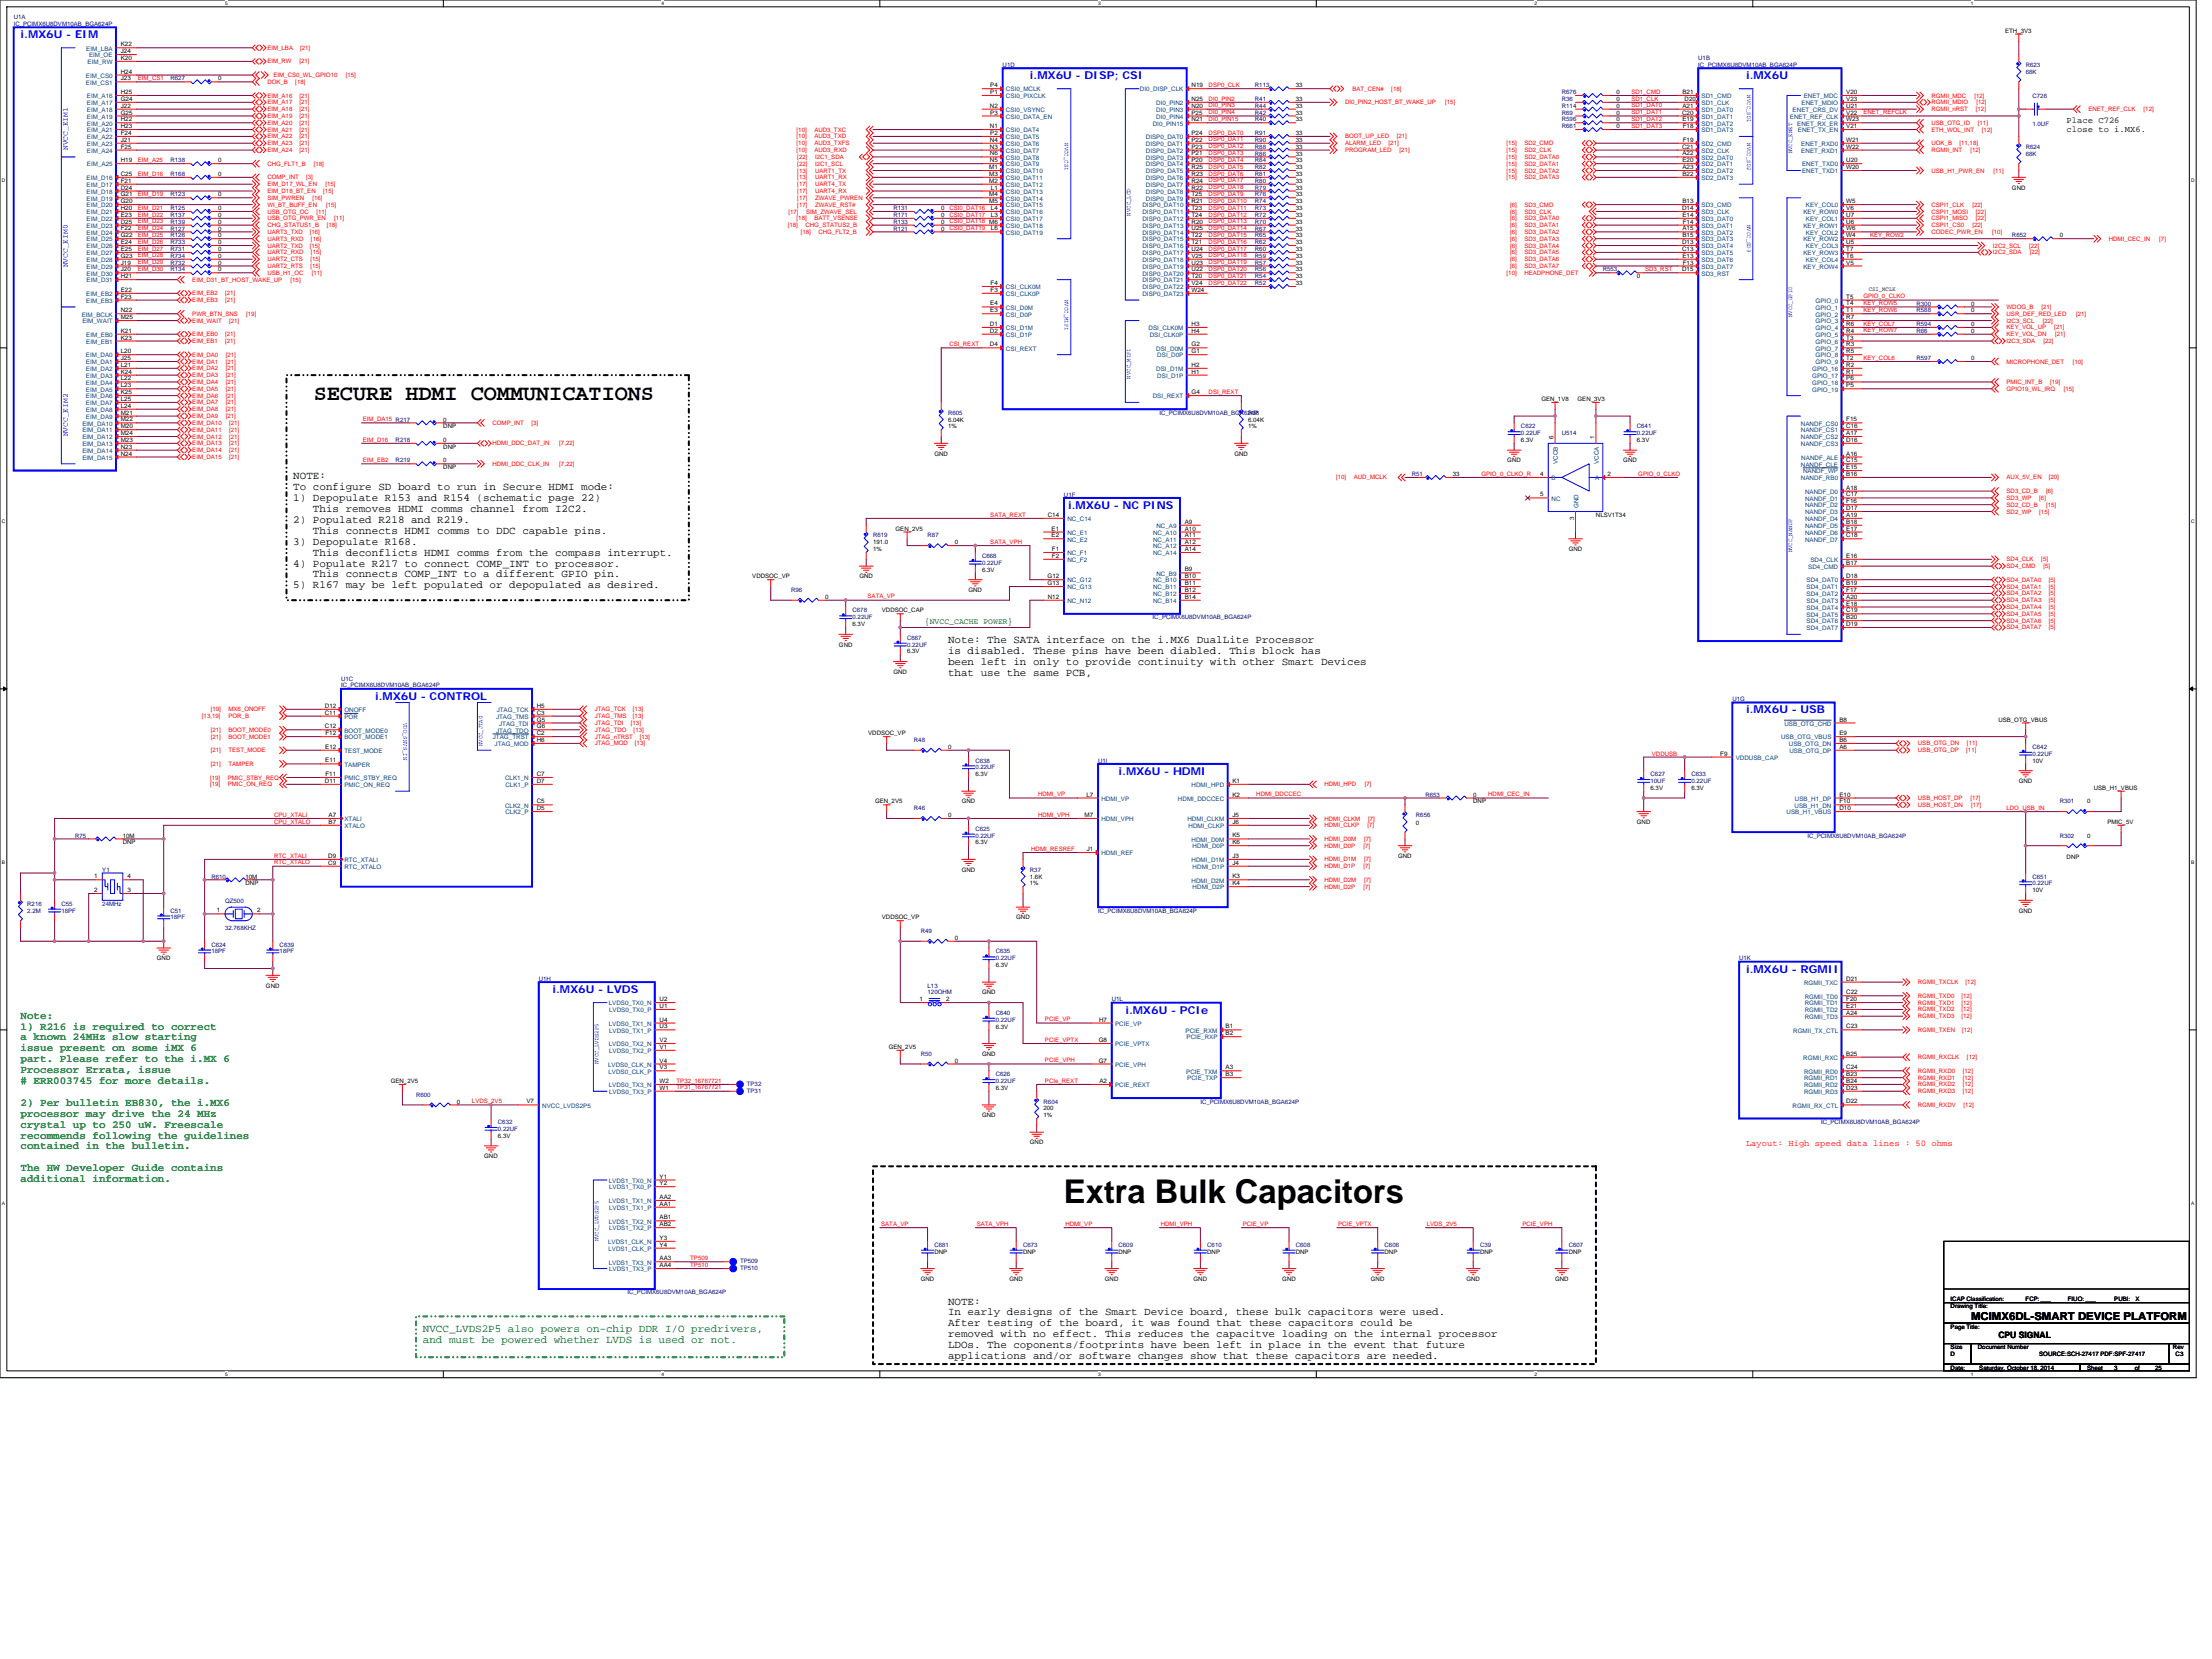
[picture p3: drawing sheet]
<svg xmlns="http://www.w3.org/2000/svg" width="610mm" height="457mm" viewBox="0 0 610 457" stroke-linecap="round" stroke-linejoin="round" font-family="sans-serif">
<defs><g id="words">
<text font-size="9" x="293.2" y="331.5">Extra Bulk Capacitors</text>
<text font-size="6" x="86.5" y="110.3">SECURE HDMI COMMUNICATIONS</text>
<g font-size="3" fill="#00f">
<text x="5.7" y="10.5">i.MX6U - EIM</text>
<text x="283.8" y="21.8">i.MX6U - DISP; CSI</text>
<text x="481.2" y="21.8">i.MX6U</text>
<text x="294.3" y="140.2">i.MX6U - NC PINS</text>
<text x="103.4" y="192.8">i.MX6U - CONTROL</text>
<text x="481.2" y="196.6">i.MX6U - USB</text>
<text x="308.3" y="213.5">i.MX6U - HDMI</text>
<text x="481.2" y="268">i.MX6U - RGMII</text>
<text x="152.3" y="273.7">i.MX6U - LVDS</text>
<text x="310.1" y="279.3">i.MX6U - PCIe</text>
</g>
<g font-size="3">
<text x="80.8" y="132.1">NOTE:</text>
<text x="80.8" y="135.1">To configure SD board to run in Secure HDMI mode:</text>
<text x="80.8" y="138.1">1) Depopulate R153 and R154 (schematic page 22)</text>
<text x="86.2" y="141.1">This removes HDMI comms channel from I2C2.</text>
<text x="80.8" y="144.1">2) Populated R218 and R219.</text>
<text x="86.2" y="147.1">This connects HDMI comms to DDC capable pins.</text>
<text x="80.8" y="150.1">3) Depopulate R168.</text>
<text x="86.2" y="153.1">This deconflicts HDMI comms from the compass interrupt.</text>
<text x="80.8" y="156.1">4) Populate R217 to connect COMP_INT to processor.</text>
<text x="86.2" y="159.1">This connects COMP_INT to a different GPIO pin.</text>
<text x="80.8" y="162.1">5) R167 may be left populated or depopulated as desired.</text>
<text x="261.3" y="177.2">Note: The SATA interface on the i.MX6 DualLite Processor</text>
<text x="261.3" y="180.2">is disabled. These pins have been diabled. This block has</text>
<text x="261.3" y="183.2">been left in only to provide continuity with other Smart Devices</text>
<text x="261.3" y="186.2">that use the same PCB,</text>
<text x="261.3" y="359.5">NOTE:</text>
<text x="261.3" y="362.5">In early designs of the Smart Device board, these bulk capacitors were used.</text>
<text x="261.3" y="365.5">After testing of the board, it was found that these capacitors could be</text>
<text x="543.2" y="363.7">MCIMX6DL-SMART DEVICE PLATFORM</text>
<text x="261.3" y="368.5">removed with no effect. This reduces the capacitve loading on the internal processor</text>
<text x="261.3" y="371.5">LDOs. The coponents/footprints have been left in place in the event that future</text>
<text x="261.3" y="374.5">applications and/or software changes show that these capacitors are needed.</text>
</g>
<g font-size="3" fill="#008000">
<text x="5.7" y="280.7">Note:</text>
<text x="5.7" y="283.7">1) R216 is required to correct</text>
<text x="5.7" y="286.7">a known 24MHz slow starting</text>
<text x="5.7" y="289.7">issue present on some iMX 6</text>
<text x="5.7" y="292.7">part. Please refer to the i.MX 6</text>
<text x="5.7" y="295.7">Processor Errata, issue</text>
<text x="5.7" y="298.7"># ERR003745 for more details.</text>
<text x="5.7" y="304.8">2) Per bulletin EB830, the i.MX6</text>
<text x="5.7" y="307.8">processor may drive the 24 MHz</text>
<text x="5.7" y="310.8">crystal up to 250 uW. Freescale</text>
<text x="5.7" y="313.8">recommends following the guidelines</text>
<text x="5.7" y="316.8">contained in the bulletin.</text>
<text x="5.7" y="322.8">The HW Developer Guide contains</text>
<text x="5.7" y="325.8">additional information.</text>
<text x="116.5" y="367">NVCC_LVDS2P5 also powers on-chip DDR I/O predrivers,</text>
<text x="116.5" y="370">and must be powered whether LVDS is used or not.</text>
</g>
<g font-size="2.4">
<text x="569.5" y="33.9">Place C726</text>
<text x="569.5" y="36.3">close to i.MX6.</text>
<text x="550.7" y="368.8">CPU SIGNAL</text>
</g>
<text font-size="2.4" fill="#f00" x="481.2" y="315.8">Layout: High speed data lines : 50 ohms</text>
<text font-size="2.2" fill="#008000" x="254.9" y="171.9">{NVCC_CACHE POWER}</text>
<g font-size="2.1" fill="#00f">
<text x="18.7" y="41.4" transform="rotate(-90 18.7 41.4)">NVCC_EIM1</text>
<text x="18.7" y="73.7" transform="rotate(-90 18.7 73.7)">NVCC_EIM0</text>
<text x="18.7" y="120.3" transform="rotate(-90 18.7 120.3)">NVCC_EIM2</text>
</g>
<g font-size="1.7" fill="#000080">
<text x="3.8" y="5.3">U1A</text>
<text x="3.8" y="7.2">IC_PCIMX6U8DVM10AB_BGA624P</text>
<text x="468" y="16.6">U1B</text>
<text x="47" y="22.2">R627</text>
<text x="276.3" y="18.4">U1D</text>
<text x="468" y="18.4">IC_PCIMX6U8DVM10AB_BGA624P</text>
<text x="558.2" y="18.4">R623</text>
<text x="558.2" y="20.3">68K</text>
<text x="345.8" y="29.7">R44</text>
<text x="345.8" y="27.8">R41</text>
<text x="345.8" y="24.1">R113</text>
<text x="430.4" y="26">R676</text>
<text x="430.4" y="29.7">R114</text>
<text x="430.4" y="27.8">R36</text>
<text x="560.1" y="26.9">C726</text>
<text x="345.8" y="31.6">R42</text>
<text x="345.8" y="33.5">R40</text>
<text x="430.4" y="35.3">R661</text>
<text x="430.4" y="33.5">R596</text>
<text x="430.4" y="31.6">R69</text>
<text x="560.1" y="34.6">1.0UF</text>
<text x="345.8" y="37.2">R91</text>
<text x="345.8" y="41">R88</text>
<text x="345.8" y="39.1">R90</text>
<text x="558.2" y="41">R624</text>
<text x="47" y="44.7">R138</text>
<text x="345.8" y="42.9">R86</text>
<text x="345.8" y="46.6">R82</text>
<text x="345.8" y="44.7">R84</text>
<text x="558.2" y="42.9">68K</text>
<text x="47" y="48.5">R168</text>
<text x="345.8" y="52.3">R79</text>
<text x="345.8" y="50.4">R80</text>
<text x="345.8" y="48.5">R81</text>
<text x="47" y="59.8">R137</text>
<text x="47" y="54.1">R123</text>
<text x="47" y="57.9">R125</text>
<text x="246.2" y="57.9">R131</text>
<text x="246.2" y="59.8">R171</text>
<text x="345.8" y="59.8">R72</text>
<text x="345.8" y="57.9">R73</text>
<text x="345.8" y="54.1">R76</text>
<text x="345.8" y="56">R74</text>
<text x="47" y="63.5">R127</text>
<text x="47" y="61.7">R139</text>
<text x="47" y="65.4">R126</text>
<text x="246.2" y="63.5">R121</text>
<text x="246.2" y="61.7">R133</text>
<text x="345.8" y="61.7">R70</text>
<text x="345.8" y="65.4">R65</text>
<text x="345.8" y="63.5">R67</text>
<text x="554.5" y="65.4">R652</text>
<text x="47" y="67.3">R733</text>
<text x="47" y="71.1">R734</text>
<text x="47" y="69.2">R731</text>
<text x="345.8" y="69.2">R60</text>
<text x="345.8" y="71.1">R59</text>
<text x="345.8" y="67.3">R62</text>
<text x="47" y="72.9">R732</text>
<text x="47" y="74.8">R134</text>
<text x="345.8" y="76.7">R54</text>
<text x="345.8" y="74.8">R56</text>
<text x="345.8" y="72.9">R57</text>
<text x="441.7" y="74.8">R553</text>
<text x="345.8" y="78.6">R52</text>
<text x="528.2" y="84.2">R300</text>
<text x="528.2" y="89.9">R594</text>
<text x="528.2" y="86.1">R588</text>
<text x="528.2" y="91.7">R66</text>
<text x="528.2" y="99.3">R597</text>
<text x="261.3" y="114.3">R605</text>
<text x="319.5" y="114.3">IC_PCIMX6U8DVM10AB_BGA624P</text>
<text x="344" y="114.3">R38</text>
<text x="419.2" y="118">C622</text>
<text x="419.2" y="119.9">0.22UF</text>
<text x="430.4" y="119.9">U514</text>
<text x="451.1" y="118">C641</text>
<text x="451.1" y="119.9">0.22UF</text>
<text x="109" y="121.8">R218</text>
<text x="109" y="127.4">R219</text>
<text x="389.1" y="131.2">R51</text>
<text x="293.2" y="136.8">U1F</text>
<text x="240.6" y="148.1">R619</text>
<text x="255.6" y="148.1">R87</text>
<text x="270.7" y="153.8">C668</text>
<text x="270.7" y="155.6">0.22UF</text>
<text x="218" y="163.2">R96</text>
<text x="234.9" y="168.8">C678</text>
<text x="234.9" y="170.7">0.22UF</text>
<text x="317.6" y="170.7">IC_PCIMX6U8DVM10AB_BGA624P</text>
<text x="250" y="176.3">C667</text>
<text x="250" y="178.2">0.22UF</text>
<text x="94" y="187.6">U1C</text>
<text x="94" y="189.5">IC_PCIMX6U8DVM10AB_BGA624P</text>
<text x="477.4" y="193.2">U1G</text>
<text x="251.9" y="204.5">R48</text>
<text x="560.1" y="206.4">C642</text>
<text x="560.1" y="208.3">0.22UF</text>
<text x="268.8" y="210.1">C638</text>
<text x="268.8" y="212">0.22UF</text>
<text x="302.6" y="210.1">U1I</text>
<text x="454.9" y="213.9">C627</text>
<text x="454.9" y="215.8">10UF</text>
<text x="466.2" y="213.9">C633</text>
<text x="466.2" y="215.8">0.22UF</text>
<text x="392.8" y="219.5">R653</text>
<text x="567.6" y="221.4">R301</text>
<text x="251.9" y="223.3">R46</text>
<text x="390.2" y="225.2">R656</text>
<text x="20.7" y="230.8">R75</text>
<text x="268.8" y="228.9">C625</text>
<text x="268.8" y="230.8">0.22UF</text>
<text x="498.1" y="230.8">IC_PCIMX6U8DVM10AB_BGA624P</text>
<text x="567.6" y="230.8">R302</text>
<text x="28.2" y="240.2">Y1</text>
<text x="58.3" y="242.1">R610</text>
<text x="283.8" y="240.2">R37</text>
<text x="560.1" y="242.1">C651</text>
<text x="560.1" y="244">0.22UF</text>
<text x="7.5" y="249.6">R216</text>
<text x="7.5" y="251.5">2.2M</text>
<text x="16.9" y="249.6">C55</text>
<text x="16.9" y="251.5">18PF</text>
<text x="28.2" y="249.6">24MHz</text>
<text x="47" y="251.5">C51</text>
<text x="62" y="248.9">QZ500</text>
<text x="302.6" y="251.5">IC_PCIMX6U8DVM10AB_BGA624P</text>
<text x="47" y="253.4">18PF</text>
<text x="62" y="256.2">32.768KHZ</text>
<text x="253.7" y="257.1">R49</text>
<text x="58.3" y="260.9">C624</text>
<text x="58.3" y="262.8">18PF</text>
<text x="77.1" y="260.9">C639</text>
<text x="77.1" y="262.8">18PF</text>
<text x="274.4" y="262.8">C635</text>
<text x="274.4" y="264.6">0.22UF</text>
<text x="479.3" y="264.6">U1K</text>
<text x="148.5" y="270.3">U1H</text>
<text x="255.6" y="272.2">L13</text>
<text x="255.6" y="274">120OHM</text>
<text x="306.4" y="275.9">U1L</text>
<text x="274.4" y="279.7">C640</text>
<text x="274.4" y="281.6">0.22UF</text>
<text x="253.7" y="291">R50</text>
<text x="205.8" y="299.2">TP32</text>
<text x="274.4" y="296.6">C626</text>
<text x="274.4" y="298.5">0.22UF</text>
<text x="114.7" y="302.2">R600</text>
<text x="205.8" y="301.1">TP31</text>
<text x="287.6" y="304.1">R604</text>
<text x="330.8" y="304.1">IC_PCIMX6U8DVM10AB_BGA624P</text>
<text x="137.2" y="309.8">C632</text>
<text x="137.2" y="311.6">0.22UF</text>
<text x="501.9" y="309.8">IC_PCIMX6U8DVM10AB_BGA624P</text>
<text x="257.5" y="343.6">C681</text>
<text x="281.9" y="343.6">C673</text>
<text x="308.3" y="343.6">C609</text>
<text x="332.7" y="343.6">C610</text>
<text x="357.1" y="343.6">C608</text>
<text x="381.6" y="343.6">C606</text>
<text x="407.9" y="343.6">C39</text>
<text x="432.3" y="343.6">C607</text>
<text x="203.9" y="348.1">TP509</text>
<text x="203.9" y="350">TP510</text>
<text x="172.9" y="356.7">IC_PCIMX6U8DVM10AB_BGA624P</text>
</g>
<g font-size="1.7">
<text x="552.6" y="9">ETH_3V3</text>
<text x="33.3" y="16.5">K20</text>
<text x="33.3" y="12.8">K22</text>
<text x="33.3" y="14.6">J24</text>
<text x="33.3" y="20.3">H24</text>
<text x="33.3" y="22.2">J23</text>
<text x="60.2" y="22.2">0</text>
<text x="33.3" y="25.9">H25</text>
<text x="33.3" y="27.8">G24</text>
<text x="33.3" y="29.7">J22</text>
<text x="272.8" y="29.7">N2</text>
<text x="272.9" y="25.9">P1</text>
<text x="272.9" y="24">P4</text>
<text x="328.4" y="29.7">N20</text>
<text x="328.4" y="27.8">N25</text>
<text x="328.4" y="24">N19</text>
<text x="357.1" y="29.7">33</text>
<text x="357.1" y="27.8">33</text>
<text x="357.1" y="24.1">33</text>
<text x="445.5" y="26">0</text>
<text x="445.5" y="29.7">0</text>
<text x="445.5" y="27.8">0</text>
<text x="463.7" y="25.9">B21</text>
<text x="463.7" y="29.7">A21</text>
<text x="464.3" y="27.8">D20</text>
<text x="508.8" y="27.8">V23</text>
<text x="508.8" y="29.7">U21</text>
<text x="508.8" y="25.9">V20</text>
<text x="33.3" y="31.6">G25</text>
<text x="33.3" y="33.4">H22</text>
<text x="33.3" y="35.3">H23</text>
<text x="272.8" y="35.3">N1</text>
<text x="272.9" y="31.6">P3</text>
<text x="328.4" y="31.6">P25</text>
<text x="328.4" y="33.4">N21</text>
<text x="357.1" y="31.6">33</text>
<text x="357.1" y="33.5">33</text>
<text x="445.5" y="35.3">0</text>
<text x="445.5" y="33.5">0</text>
<text x="445.5" y="31.6">0</text>
<text x="463.5" y="31.6">C20</text>
<text x="463.7" y="33.4">E19</text>
<text x="463.7" y="35.3">F18</text>
<text x="508.8" y="31.6">V22</text>
<text x="508.8" y="35.3">V21</text>
<text x="508.8" y="33.4">W23</text>
<text x="33.3" y="37.2">F24</text>
<text x="33.3" y="39.1">J21</text>
<text x="33.3" y="41">F25</text>
<text x="272.8" y="39.1">N4</text>
<text x="272.8" y="41">N3</text>
<text x="272.9" y="37.2">P2</text>
<text x="328.4" y="37.2">P24</text>
<text x="328.4" y="39.1">P22</text>
<text x="328.4" y="41">P23</text>
<text x="357.1" y="37.2">33</text>
<text x="357.1" y="41">33</text>
<text x="357.1" y="39.1">33</text>
<text x="463.5" y="41">C21</text>
<text x="463.7" y="39.1">F19</text>
<text x="508.8" y="39.1">W21</text>
<text x="508.8" y="41">W22</text>
<text x="33.3" y="44.7">H19</text>
<text x="60.2" y="44.7">0</text>
<text x="272.6" y="46.6">M1</text>
<text x="272.8" y="42.8">N6</text>
<text x="272.8" y="44.7">N5</text>
<text x="328.4" y="42.8">P21</text>
<text x="328.4" y="44.7">P20</text>
<text x="328.4" y="46.6">R25</text>
<text x="357.1" y="42.9">33</text>
<text x="357.1" y="46.6">33</text>
<text x="357.1" y="44.7">33</text>
<text x="463.7" y="42.8">A22</text>
<text x="463.7" y="44.7">E20</text>
<text x="463.7" y="46.6">A23</text>
<text x="508.8" y="44.7">U20</text>
<text x="508.8" y="46.6">W20</text>
<text x="33.3" y="48.5">C25</text>
<text x="33.3" y="50.4">F21</text>
<text x="33.3" y="52.2">D24</text>
<text x="60.2" y="48.5">0</text>
<text x="272.6" y="48.5">M3</text>
<text x="272.6" y="50.4">M2</text>
<text x="273.1" y="52.2">L1</text>
<text x="328.4" y="48.5">R23</text>
<text x="328.4" y="50.4">R24</text>
<text x="328.4" y="52.2">R22</text>
<text x="357.1" y="52.3">33</text>
<text x="357.1" y="50.4">33</text>
<text x="357.1" y="48.5">33</text>
<text x="463.7" y="48.5">B22</text>
<text x="554.5" y="52.3">GND</text>
<text x="33.3" y="54.1">G21</text>
<text x="33.3" y="56">G20</text>
<text x="33.3" y="57.9">H20</text>
<text x="33.3" y="59.8">E23</text>
<text x="60.2" y="59.8">0</text>
<text x="60.2" y="54.1">0</text>
<text x="60.2" y="57.9">0</text>
<text x="259.4" y="57.9">0</text>
<text x="259.4" y="59.8">0</text>
<text x="272.6" y="54.1">M4</text>
<text x="272.6" y="56">M5</text>
<text x="273.1" y="57.9">L4</text>
<text x="273.1" y="59.8">L3</text>
<text x="328.4" y="56">R21</text>
<text x="328.4" y="57.9">T23</text>
<text x="328.4" y="59.8">T24</text>
<text x="328.4" y="54.1">T25</text>
<text x="357.1" y="59.8">33</text>
<text x="357.1" y="57.9">33</text>
<text x="357.1" y="54.1">33</text>
<text x="357.1" y="56">33</text>
<text x="463.5" y="57.9">D14</text>
<text x="463.7" y="56">B13</text>
<text x="463.7" y="59.8">E14</text>
<text x="508.8" y="57.9">V6</text>
<text x="508.8" y="56">W5</text>
<text x="508.8" y="59.8">U7</text>
<text x="33.3" y="61.6">D25</text>
<text x="33.3" y="63.5">F22</text>
<text x="33.3" y="65.4">G22</text>
<text x="60.2" y="63.5">0</text>
<text x="60.2" y="61.7">0</text>
<text x="60.2" y="65.4">0</text>
<text x="259.4" y="63.5">0</text>
<text x="259.4" y="61.7">0</text>
<text x="273.1" y="63.5">L6</text>
<text x="328.4" y="61.6">R20</text>
<text x="328.4" y="63.5">U25</text>
<text x="328.4" y="65.4">T22</text>
<text x="357.1" y="61.7">33</text>
<text x="357.1" y="65.4">33</text>
<text x="357.1" y="63.5">33</text>
<text x="463.7" y="63.5">A15</text>
<text x="463.7" y="65.4">B15</text>
<text x="463.7" y="61.6">F14</text>
<text x="508.8" y="61.6">U6</text>
<text x="508.8" y="65.4">W4</text>
<text x="508.8" y="63.5">W6</text>
<text x="567.6" y="65.4">0</text>
<text x="33.3" y="67.3">E24</text>
<text x="33.3" y="69.2">E25</text>
<text x="33.3" y="71">G23</text>
<text x="60.2" y="67.3">0</text>
<text x="60.2" y="71.1">0</text>
<text x="60.2" y="69.2">0</text>
<text x="328.4" y="67.3">T21</text>
<text x="328.4" y="69.2">U24</text>
<text x="328.4" y="71">V25</text>
<text x="357.1" y="69.2">33</text>
<text x="357.1" y="71.1">33</text>
<text x="357.1" y="67.3">33</text>
<text x="463.5" y="69.2">C13</text>
<text x="463.5" y="67.3">D13</text>
<text x="463.7" y="71">E13</text>
<text x="508.8" y="69.2">T7</text>
<text x="508.8" y="67.3">U5</text>
<text x="508.8" y="71">T6</text>
<text x="33.3" y="72.9">J19</text>
<text x="33.3" y="74.8">J20</text>
<text x="33.3" y="76.7">H21</text>
<text x="60.2" y="72.9">0</text>
<text x="60.2" y="74.8">0</text>
<text x="328.4" y="72.9">U23</text>
<text x="328.4" y="74.8">U22</text>
<text x="328.4" y="76.7">T20</text>
<text x="357.1" y="76.7">33</text>
<text x="357.1" y="74.8">33</text>
<text x="357.1" y="72.9">33</text>
<text x="451.1" y="76.7">0</text>
<text x="463.5" y="74.8">D15</text>
<text x="463.7" y="72.9">F13</text>
<text x="508.8" y="72.9">V5</text>
<text x="33.3" y="80.4">E22</text>
<text x="33.3" y="82.3">F23</text>
<text x="273" y="78.5">F4</text>
<text x="273" y="80.4">F3</text>
<text x="328.4" y="78.5">V24</text>
<text x="328.4" y="80.4">W24</text>
<text x="357.1" y="78.6">33</text>
<text x="508.8" y="82.3">T5</text>
<text x="515" y="80.3">CSI_MCLK</text>
<text x="33.3" y="87.9">M25</text>
<text x="33.3" y="86.1">N22</text>
<text x="272.8" y="89.8">D1</text>
<text x="272.9" y="84.2">E4</text>
<text x="272.9" y="86.1">E3</text>
<text x="328.4" y="89.8">H3</text>
<text x="508.8" y="84.2">T4</text>
<text x="508.8" y="87.9">R7</text>
<text x="508.8" y="86.1">T1</text>
<text x="508.8" y="89.8">R6</text>
<text x="543.2" y="84.2">0</text>
<text x="543.2" y="89.9">0</text>
<text x="543.2" y="86.1">0</text>
<text x="33.3" y="91.7">K21</text>
<text x="33.3" y="93.6">K23</text>
<text x="272.8" y="91.7">D2</text>
<text x="272.8" y="95.5">D4</text>
<text x="328.4" y="91.7">H4</text>
<text x="328.4" y="95.5">G2</text>
<text x="508.8" y="93.6">T3</text>
<text x="508.8" y="91.7">R4</text>
<text x="508.8" y="95.5">R3</text>
<text x="543.2" y="91.7">0</text>
<text x="33.3" y="97.3">L20</text>
<text x="33.3" y="99.2">J25</text>
<text x="33.3" y="101.1">L21</text>
<text x="328.4" y="97.3">G1</text>
<text x="328.4" y="101.1">H2</text>
<text x="508.8" y="99.2">T2</text>
<text x="508.8" y="97.3">R5</text>
<text x="508.8" y="101.1">R2</text>
<text x="543.2" y="99.3">0</text>
<text x="33.3" y="103">K24</text>
<text x="33.3" y="104.9">L22</text>
<text x="33.3" y="106.7">L23</text>
<text x="328.4" y="103">H1</text>
<text x="508.8" y="103">R1</text>
<text x="508.8" y="104.9">P6</text>
<text x="508.8" y="106.7">P5</text>
<text x="33.3" y="108.6">K25</text>
<text x="33.3" y="110.5">L25</text>
<text x="33.3" y="112.4">L24</text>
<text x="328.4" y="108.6">G4</text>
<text x="424.8" y="110.5">GEN_1V8</text>
<text x="434.8" y="110.5">GEN_3V3</text>
<text x="33.3" y="114.3">M21</text>
<text x="33.3" y="116.1">M22</text>
<text x="33.3" y="118">M20</text>
<text x="33.3" y="119.9">M24</text>
<text x="122.2" y="116.2">0</text>
<text x="122.2" y="118">DNP</text>
<text x="261.3" y="116.2">6.04K</text>
<text x="261.3" y="118">1%</text>
<text x="344" y="116.2">6.04K</text>
<text x="344" y="118">1%</text>
<text x="508.8" y="116.1">F15</text>
<text x="508.8" y="118">C16</text>
<text x="508.8" y="119.9">A17</text>
<text x="33.3" y="121.8">M23</text>
<text x="33.3" y="123.7">N23</text>
<text x="33.3" y="125.5">N24</text>
<text x="122.2" y="121.8">0</text>
<text x="122.2" y="123.7">DNP</text>
<text x="257.5" y="125.6">GND</text>
<text x="340.2" y="125.6">GND</text>
<text x="419.2" y="121.8">6.3V</text>
<text x="428.2" y="120.9" transform="rotate(-90 428.2 120.9)">6</text>
<text x="439.4" y="120.9" transform="rotate(-90 439.4 120.9)">1</text>
<text x="451.1" y="121.8">6.3V</text>
<text x="508.8" y="121.8">D16</text>
<text x="508.8" y="125.5">A16</text>
<text x="122.2" y="127.4">0</text>
<text x="122.2" y="129.3">DNP</text>
<text x="400.4" y="131.2">33</text>
<text x="415.4" y="127.4">GND</text>
<text x="424.4" y="131.2">4</text>
<text x="443" y="131.2">2</text>
<text x="447.4" y="127.4">GND</text>
<text x="508.8" y="129.3">E15</text>
<text x="508.8" y="127.4">C15</text>
<text x="508.8" y="131.2">B16</text>
<text x="424.4" y="136.8">5</text>
<text x="508.8" y="134.9">A18</text>
<text x="508.8" y="136.8">C17</text>
<text x="288.8" y="142.5">C14</text>
<text x="433.8" y="143.2" transform="rotate(-90 433.8 143.2)">3</text>
<text x="439.8" y="142.5">NLSV1T34</text>
<text x="508.8" y="138.7">F16</text>
<text x="508.8" y="140.6">D17</text>
<text x="508.8" y="142.5">A19</text>
<text x="240.6" y="150">191.0</text>
<text x="246.8" y="146.2">GEN_2V5</text>
<text x="263.1" y="150">0</text>
<text x="289.8" y="146.2">E1</text>
<text x="289.8" y="148.1">E2</text>
<text x="326.5" y="144.3">A9</text>
<text x="326.5" y="150">A12</text>
<text x="326.5" y="148.1">A11</text>
<text x="326.5" y="146.2">A10</text>
<text x="508.8" y="144.3">B18</text>
<text x="508.8" y="146.2">E17</text>
<text x="508.8" y="148.1">C18</text>
<text x="240.6" y="151.9">1%</text>
<text x="289.9" y="153.7">F2</text>
<text x="289.9" y="151.8">F1</text>
<text x="326.5" y="151.8">A14</text>
<text x="432.3" y="151.9">GND</text>
<text x="508.8" y="155.6">B17</text>
<text x="508.8" y="153.7">E16</text>
<text x="207.3" y="159.4">VDDSOC_VP</text>
<text x="236.8" y="159.4">GND</text>
<text x="270.7" y="157.5">6.3V</text>
<text x="288.7" y="159.4">G12</text>
<text x="288.7" y="161.2">G13</text>
<text x="326.5" y="157.5">B9</text>
<text x="326.5" y="161.2">B11</text>
<text x="326.5" y="159.4">B10</text>
<text x="508.8" y="159.4">D18</text>
<text x="508.8" y="161.2">B19</text>
<text x="227.4" y="165">0</text>
<text x="266.9" y="163.2">GND</text>
<text x="288.8" y="165">N12</text>
<text x="326.5" y="163.1">B12</text>
<text x="326.5" y="165">B14</text>
<text x="508.8" y="163.1">F17</text>
<text x="508.8" y="165">A20</text>
<text x="508.8" y="166.9">E18</text>
<text x="234.9" y="172.6">6.3V</text>
<text x="243" y="168.8">VDDSOC_CAP</text>
<text x="508.8" y="168.8">C19</text>
<text x="508.8" y="170.6">B20</text>
<text x="508.8" y="172.5">D19</text>
<text x="231.2" y="178.2">GND</text>
<text x="246.2" y="185.7">GND</text>
<text x="250" y="180.1">6.3V</text>
<text x="89.5" y="197">C11</text>
<text x="89.5" y="195.1">D12</text>
<text x="147.9" y="197">C3</text>
<text x="147.9" y="195.1">H5</text>
<text x="89.5" y="200.7">C12</text>
<text x="89.7" y="202.6">F12</text>
<text x="147.9" y="200.7">G6</text>
<text x="147.9" y="202.6">C2</text>
<text x="147.9" y="198.8">G5</text>
<text x="239.3" y="202.6">VDDSOC_VP</text>
<text x="506.9" y="198.8">B8</text>
<text x="506.9" y="202.6">E9</text>
<text x="550.7" y="198.9">USB_OTG_VBUS</text>
<text x="89.6" y="206.4">E12</text>
<text x="147.9" y="204.5">H6</text>
<text x="261.3" y="206.4">0</text>
<text x="474.1" y="208.2">F9</text>
<text x="506.9" y="204.5">B6</text>
<text x="506.9" y="206.4">A6</text>
<text x="89.5" y="215.8">D11</text>
<text x="89.6" y="210.1">E11</text>
<text x="89.7" y="213.9">F11</text>
<text x="147.9" y="213.9">C7</text>
<text x="147.9" y="215.8">D7</text>
<text x="268.8" y="213.9">6.3V</text>
<text x="339.6" y="215.8">K1</text>
<text x="556.4" y="215.8">GND</text>
<text x="560.1" y="210.1">10V</text>
<text x="147.9" y="221.4">C5</text>
<text x="241.2" y="221.4">GEN_2V5</text>
<text x="265" y="221.4">GND</text>
<text x="299.4" y="219.5">L7</text>
<text x="339.6" y="219.5">K2</text>
<text x="406" y="219.5">0</text>
<text x="406" y="221.4">DNP</text>
<text x="454.9" y="217.7">6.3V</text>
<text x="466.2" y="217.7">6.3V</text>
<text x="506.9" y="221.4">F10</text>
<text x="506.9" y="219.5">E10</text>
<text x="575.2" y="221.4">0</text>
<text x="577" y="217.7">USB_H1_VBUS</text>
<text x="90.6" y="227">B7</text>
<text x="90.6" y="225.1">A7</text>
<text x="147.9" y="223.3">D5</text>
<text x="261.3" y="225.2">0</text>
<text x="298.9" y="225.1">M7</text>
<text x="339.6" y="225.1">J5</text>
<text x="339.6" y="227">J6</text>
<text x="390.2" y="227.4">0</text>
<text x="451.1" y="227.1">GND</text>
<text x="506.9" y="223.3">D10</text>
<text x="580.8" y="227.1">PMIC_5V</text>
<text x="33.8" y="230.8">10M</text>
<text x="33.8" y="232.7">DNP</text>
<text x="268.8" y="232.7">6.3V</text>
<text x="339.6" y="232.7">K6</text>
<text x="339.6" y="230.8">K5</text>
<text x="575.2" y="230.8">0</text>
<text x="90.5" y="236.4">D9</text>
<text x="90.5" y="238.3">C9</text>
<text x="299.5" y="234.5">J1</text>
<text x="339.6" y="238.3">J4</text>
<text x="339.6" y="236.4">J3</text>
<text x="385.3" y="236.5">GND</text>
<text x="569.5" y="236.6">DNP</text>
<text x="25.9" y="242.1">1</text>
<text x="25.9" y="245.8">2</text>
<text x="35.2" y="242.1">4</text>
<text x="35.2" y="245.8">3</text>
<text x="67.7" y="242.1">10M</text>
<text x="67.7" y="244">DNP</text>
<text x="265" y="240.2">GND</text>
<text x="283.8" y="242.1">1.6K</text>
<text x="283.8" y="244">1%</text>
<text x="339.6" y="243.9">K4</text>
<text x="339.6" y="242.1">K3</text>
<text x="560.1" y="245.9">10V</text>
<text x="59.8" y="251.5">1</text>
<text x="70.9" y="251.5">2</text>
<text x="556.4" y="251.5">GND</text>
<text x="243" y="253.4">VDDSOC_VP</text>
<text x="280.1" y="253.4">GND</text>
<text x="263.1" y="259">0</text>
<text x="43.2" y="264.6">GND</text>
<text x="274.4" y="266.5">6.3V</text>
<text x="73.3" y="272.2">GND</text>
<text x="181.8" y="275.9">U2</text>
<text x="253.4" y="275.9">1</text>
<text x="260.7" y="275.9">2</text>
<text x="270.7" y="274">GND</text>
<text x="508.8" y="274">C22</text>
<text x="508.8" y="275.9">F20</text>
<text x="508.8" y="270.3">D21</text>
<text x="181.8" y="277.8">U1</text>
<text x="181.8" y="281.5">U4</text>
<text x="302.9" y="281.5">H7</text>
<text x="508.8" y="277.8">E21</text>
<text x="508.8" y="279.7">A24</text>
<text x="181.8" y="283.4">U3</text>
<text x="181.8" y="287.2">V2</text>
<text x="274.4" y="283.4">6.3V</text>
<text x="302.8" y="287.2">G8</text>
<text x="337.8" y="285.3">B2</text>
<text x="337.8" y="283.4">B1</text>
<text x="508.8" y="283.4">C23</text>
<text x="181.8" y="289.1">V1</text>
<text x="181.8" y="292.8">V4</text>
<text x="244.9" y="289.1">GEN_2V5</text>
<text x="263.1" y="292.8">0</text>
<text x="270.7" y="291">GND</text>
<text x="302.8" y="292.8">G7</text>
<text x="508.8" y="290.9">B25</text>
<text x="107.7" y="298.5">GEN_2V5</text>
<text x="181.8" y="298.4">W2</text>
<text x="181.8" y="294.7">V3</text>
<text x="303" y="298.4">A2</text>
<text x="337.8" y="294.7">A3</text>
<text x="337.8" y="296.6">B3</text>
<text x="508.8" y="294.7">C24</text>
<text x="508.8" y="296.6">B23</text>
<text x="508.8" y="298.4">B24</text>
<text x="125.9" y="304.1">0</text>
<text x="145.1" y="304.1">V7</text>
<text x="181.8" y="300.3">W1</text>
<text x="274.4" y="300.4">6.3V</text>
<text x="508.8" y="304.1">D22</text>
<text x="508.8" y="300.3">D23</text>
<text x="270.7" y="307.9">GND</text>
<text x="287.6" y="306">200</text>
<text x="287.6" y="307.9">1%</text>
<text x="137.2" y="313.5">6.3V</text>
<text x="283.8" y="315.4">GND</text>
<text x="133.5" y="319.2">GND</text>
<text x="181.8" y="324.8">Y1</text>
<text x="181.8" y="326.6">Y2</text>
<text x="181.8" y="330.4">AA2</text>
<text x="181.8" y="332.3">AA1</text>
<text x="181.8" y="336">AB1</text>
<text x="181.8" y="337.9">AB2</text>
<text x="181.8" y="341.7">Y3</text>
<text x="181.8" y="347.3">AA3</text>
<text x="181.8" y="343.6">Y4</text>
<text x="257.5" y="345.5">DNP</text>
<text x="281.9" y="345.5">DNP</text>
<text x="308.3" y="345.5">DNP</text>
<text x="332.7" y="345.5">DNP</text>
<text x="357.1" y="345.5">DNP</text>
<text x="381.6" y="345.5">DNP</text>
<text x="407.9" y="345.5">DNP</text>
<text x="432.3" y="345.5">DNP</text>
<text x="181.8" y="349.2">AA4</text>
<text x="253.7" y="353">GND</text>
<text x="278.2" y="353">GND</text>
<text x="304.5" y="353">GND</text>
<text x="328.9" y="353">GND</text>
<text x="353.4" y="353">GND</text>
<text x="377.8" y="353">GND</text>
<text x="404.1" y="353">GND</text>
<text x="428.6" y="353">GND</text>
<text x="537.6" y="358.6">ICAP Classification:</text>
<text x="558.2" y="358.6">FCP: ___</text>
<text x="569.9" y="358.6">FIUO: ___</text>
<text x="582.7" y="358.6">PUBI:</text>
<text x="588.5" y="358.4">X</text>
<text x="537.6" y="360.5">Drawing Title:</text>
<text x="537.6" y="371.8">Size</text>
<text x="537.6" y="366.1">Page Title:</text>
<text x="545.1" y="371.8">Document Number</text>
<text x="598.8" y="371.8">Rev</text>
<text x="537.6" y="377.4">Date:</text>
<text x="537.6" y="373.7">D</text>
<text x="545.5" y="377.4">Saturday, October 18, 2014</text>
<text x="562" y="373.7">SOURCE:SCH-27417 PDF:SPF-27417</text>
<text x="575.2" y="377.4">Sheet</text>
<text x="582.7" y="377.4">3</text>
<text x="588.3" y="377.4">of</text>
<text x="594" y="377.4">25</text>
<text x="599.6" y="373.7">C3</text>
</g>
<g font-size="1.7" fill="#004080">
<text x="23.8" y="13.9">EIM_LBA</text>
<text x="24.1" y="17.7">EIM_RW</text>
<text x="24.5" y="15.8">EIM_OE</text>
<text x="23.7" y="21.4">EIM_CS0</text>
<text x="23.7" y="23.3">EIM_CS1</text>
<text x="24" y="27.1">EIM_A16</text>
<text x="24" y="29">EIM_A17</text>
<text x="277.2" y="27.1">CSI0_PIXCLK</text>
<text x="277.2" y="25.2">CSI0_MCLK</text>
<text x="314.2" y="25.2">DI0_DISP_CLK</text>
<text x="318.6" y="29">DI0_PIN2</text>
<text x="468.9" y="27.1">SD1_CMD</text>
<text x="468.9" y="29">SD1_CLK</text>
<text x="496.5" y="29">ENET_MDIO</text>
<text x="497.1" y="27.1">ENET_MDC</text>
<text x="24" y="30.8">EIM_A18</text>
<text x="24" y="32.7">EIM_A19</text>
<text x="24" y="34.6">EIM_A20</text>
<text x="277.2" y="30.8">CSI0_VSYNC</text>
<text x="277.2" y="32.7">CSI0_DATA_EN</text>
<text x="317.7" y="34.6">DI0_PIN15</text>
<text x="318.6" y="32.7">DI0_PIN4</text>
<text x="318.6" y="30.8">DI0_PIN3</text>
<text x="468.9" y="30.8">SD1_DAT0</text>
<text x="468.9" y="32.7">SD1_DAT1</text>
<text x="468.9" y="34.6">SD1_DAT2</text>
<text x="493.3" y="32.7">ENET_REF_CLK</text>
<text x="494" y="30.8">ENET_CRS_DV</text>
<text x="495.3" y="34.6">ENET_RX_ER</text>
<text x="24" y="36.5">EIM_A21</text>
<text x="24" y="38.4">EIM_A22</text>
<text x="24" y="40.2">EIM_A23</text>
<text x="277.2" y="36.5">CSI0_DAT4</text>
<text x="277.2" y="38.4">CSI0_DAT5</text>
<text x="277.2" y="40.2">CSI0_DAT6</text>
<text x="315.8" y="38.4">DISP0_DAT0</text>
<text x="315.8" y="40.2">DISP0_DAT1</text>
<text x="468.9" y="36.5">SD1_DAT3</text>
<text x="468.9" y="40.2">SD2_CMD</text>
<text x="495.5" y="36.5">ENET_TX_EN</text>
<text x="496.4" y="40.2">ENET_RXD0</text>
<text x="24" y="42.1">EIM_A24</text>
<text x="24" y="45.9">EIM_A25</text>
<text x="277.2" y="44">CSI0_DAT8</text>
<text x="277.2" y="45.9">CSI0_DAT9</text>
<text x="277.2" y="47.8">CSI0_DAT10</text>
<text x="277.2" y="42.1">CSI0_DAT7</text>
<text x="315.8" y="42.1">DISP0_DAT2</text>
<text x="315.8" y="44">DISP0_DAT3</text>
<text x="315.8" y="45.9">DISP0_DAT4</text>
<text x="315.8" y="47.8">DISP0_DAT5</text>
<text x="468.9" y="42.1">SD2_CLK</text>
<text x="468.9" y="44">SD2_DAT0</text>
<text x="468.9" y="45.9">SD2_DAT1</text>
<text x="468.9" y="47.8">SD2_DAT2</text>
<text x="496.4" y="42.1">ENET_RXD1</text>
<text x="496.6" y="45.9">ENET_TXD0</text>
<text x="496.6" y="47.8">ENET_TXD1</text>
<text x="23.9" y="49.6">EIM_D16</text>
<text x="23.9" y="51.5">EIM_D17</text>
<text x="23.9" y="53.4">EIM_D18</text>
<text x="277.2" y="49.6">CSI0_DAT11</text>
<text x="277.2" y="51.5">CSI0_DAT12</text>
<text x="277.2" y="53.4">CSI0_DAT13</text>
<text x="315.8" y="49.6">DISP0_DAT6</text>
<text x="315.8" y="51.5">DISP0_DAT7</text>
<text x="315.8" y="53.4">DISP0_DAT8</text>
<text x="468.9" y="49.6">SD2_DAT3</text>
<text x="23.9" y="55.3">EIM_D19</text>
<text x="23.9" y="57.1">EIM_D20</text>
<text x="23.9" y="59">EIM_D21</text>
<text x="277.2" y="55.3">CSI0_DAT14</text>
<text x="277.2" y="57.1">CSI0_DAT15</text>
<text x="277.2" y="59">CSI0_DAT16</text>
<text x="314.8" y="57.1">DISP0_DAT10</text>
<text x="314.8" y="59">DISP0_DAT11</text>
<text x="315.8" y="55.3">DISP0_DAT9</text>
<text x="468.9" y="57.1">SD3_CMD</text>
<text x="468.9" y="59">SD3_CLK</text>
<text x="497" y="59">KEY_ROW0</text>
<text x="497.7" y="57.1">KEY_COL0</text>
<text x="23.9" y="60.9">EIM_D22</text>
<text x="23.9" y="62.8">EIM_D23</text>
<text x="23.9" y="64.7">EIM_D24</text>
<text x="277.2" y="60.9">CSI0_DAT17</text>
<text x="277.2" y="62.8">CSI0_DAT18</text>
<text x="277.2" y="64.7">CSI0_DAT19</text>
<text x="314.8" y="60.9">DISP0_DAT12</text>
<text x="314.8" y="62.8">DISP0_DAT13</text>
<text x="314.8" y="64.7">DISP0_DAT14</text>
<text x="468.9" y="60.9">SD3_DAT0</text>
<text x="468.9" y="62.8">SD3_DAT1</text>
<text x="468.9" y="64.7">SD3_DAT2</text>
<text x="497" y="62.8">KEY_ROW1</text>
<text x="497.7" y="60.9">KEY_COL1</text>
<text x="497.7" y="64.7">KEY_COL2</text>
<text x="23.9" y="66.5">EIM_D25</text>
<text x="23.9" y="68.4">EIM_D26</text>
<text x="23.9" y="70.3">EIM_D27</text>
<text x="314.8" y="66.5">DISP0_DAT15</text>
<text x="314.8" y="68.4">DISP0_DAT16</text>
<text x="314.8" y="70.3">DISP0_DAT17</text>
<text x="468.9" y="70.3">SD3_DAT5</text>
<text x="468.9" y="68.4">SD3_DAT4</text>
<text x="468.9" y="66.5">SD3_DAT3</text>
<text x="497" y="66.5">KEY_ROW2</text>
<text x="497" y="70.3">KEY_ROW3</text>
<text x="497.7" y="68.4">KEY_COL3</text>
<text x="23.9" y="72.2">EIM_D28</text>
<text x="23.9" y="74.1">EIM_D29</text>
<text x="23.9" y="75.9">EIM_D30</text>
<text x="23.9" y="77.8">EIM_D31</text>
<text x="314.8" y="72.2">DISP0_DAT18</text>
<text x="314.8" y="74.1">DISP0_DAT19</text>
<text x="314.8" y="75.9">DISP0_DAT20</text>
<text x="314.8" y="77.8">DISP0_DAT21</text>
<text x="468.9" y="74.1">SD3_DAT7</text>
<text x="468.9" y="72.2">SD3_DAT6</text>
<text x="468.9" y="75.9">SD3_RST</text>
<text x="497" y="74.1">KEY_ROW4</text>
<text x="497.7" y="72.2">KEY_COL4</text>
<text x="23.8" y="81.6">EIM_EB2</text>
<text x="23.8" y="83.5">EIM_EB3</text>
<text x="277.2" y="79.7">CSI_CLK0M</text>
<text x="277.2" y="81.6">CSI_CLK0P</text>
<text x="314.8" y="79.7">DISP0_DAT22</text>
<text x="314.8" y="81.6">DISP0_DAT23</text>
<text x="500.4" y="83.5">GPIO_0</text>
<text x="22.5" y="87.2">EIM_BCLK</text>
<text x="22.7" y="89.1">EIM_WAIT</text>
<text x="277.2" y="85.3">CSI_D0M</text>
<text x="277.2" y="87.2">CSI_D0P</text>
<text x="500.4" y="85.3">GPIO_1</text>
<text x="500.4" y="89.1">GPIO_3</text>
<text x="500.4" y="87.2">GPIO_2</text>
<text x="23.8" y="92.9">EIM_EB0</text>
<text x="23.8" y="94.7">EIM_EB1</text>
<text x="277.2" y="91">CSI_D1M</text>
<text x="277.2" y="92.9">CSI_D1P</text>
<text x="316.5" y="91">DSI_CLK0M</text>
<text x="316.8" y="92.9">DSI_CLK0P</text>
<text x="500.4" y="94.7">GPIO_6</text>
<text x="500.4" y="91">GPIO_4</text>
<text x="500.4" y="92.9">GPIO_5</text>
<text x="23.7" y="98.5">EIM_DA0</text>
<text x="23.7" y="100.4">EIM_DA1</text>
<text x="277.2" y="96.6">CSI_REXT</text>
<text x="318.6" y="96.6">DSI_D0M</text>
<text x="318.9" y="98.5">DSI_D0P</text>
<text x="500.4" y="100.4">GPIO_9</text>
<text x="500.4" y="96.6">GPIO_7</text>
<text x="500.4" y="98.5">GPIO_8</text>
<text x="23.7" y="102.3">EIM_DA2</text>
<text x="23.7" y="104.1">EIM_DA3</text>
<text x="23.7" y="106">EIM_DA4</text>
<text x="23.7" y="107.9">EIM_DA5</text>
<text x="318.6" y="102.3">DSI_D1M</text>
<text x="318.9" y="104.1">DSI_D1P</text>
<text x="499.4" y="102.3">GPIO_16</text>
<text x="499.4" y="104.1">GPIO_17</text>
<text x="499.4" y="106">GPIO_18</text>
<text x="499.4" y="107.9">GPIO_19</text>
<text x="23.7" y="109.8">EIM_DA6</text>
<text x="23.7" y="111.7">EIM_DA7</text>
<text x="23.7" y="113.5">EIM_DA8</text>
<text x="317.7" y="109.8">DSI_REXT</text>
<text x="22.7" y="117.3">EIM_DA10</text>
<text x="22.7" y="119.2">EIM_DA11</text>
<text x="23.7" y="115.4">EIM_DA9</text>
<text x="496.3" y="117.3">NANDF_CS0</text>
<text x="496.3" y="119.2">NANDF_CS1</text>
<text x="22.7" y="121.1">EIM_DA12</text>
<text x="22.7" y="122.9">EIM_DA13</text>
<text x="22.7" y="124.8">EIM_DA14</text>
<text x="496.3" y="121.1">NANDF_CS2</text>
<text x="496.3" y="122.9">NANDF_CS3</text>
<text x="22.7" y="126.7">EIM_DA15</text>
<text x="429.3" y="127.9" transform="rotate(-90 429.3 127.9)">VCCB</text>
<text x="440.6" y="127.9" transform="rotate(-90 440.6 127.9)">VCCA</text>
<text x="496.3" y="128.6">NANDF_CLE</text>
<text x="496.4" y="126.7">NANDF_ALE</text>
<text x="496.9" y="130.5">NANDF_WP</text>
<text x="427.6" y="132.3">B</text>
<text x="427.6" y="138">NC</text>
<text x="439.6" y="132.3">A</text>
<text x="496.3" y="132.3">NANDF_RB0</text>
<text x="497.5" y="136.1">NANDF_D0</text>
<text x="497.5" y="138">NANDF_D1</text>
<text x="294.2" y="143.6">NC_C14</text>
<text x="435" y="140" transform="rotate(-90 435 140)">GND</text>
<text x="497.5" y="139.8">NANDF_D2</text>
<text x="497.5" y="141.7">NANDF_D3</text>
<text x="497.5" y="143.6">NANDF_D4</text>
<text x="294.2" y="147.4">NC_E1</text>
<text x="294.2" y="149.2">NC_E2</text>
<text x="317.8" y="149.2">NC_A11</text>
<text x="317.8" y="147.4">NC_A10</text>
<text x="318.7" y="145.5">NC_A9</text>
<text x="497.5" y="145.5">NANDF_D5</text>
<text x="497.5" y="147.4">NANDF_D6</text>
<text x="497.5" y="149.2">NANDF_D7</text>
<text x="294.2" y="154.9">NC_F2</text>
<text x="294.2" y="153">NC_F1</text>
<text x="317.8" y="151.1">NC_A12</text>
<text x="317.8" y="153">NC_A14</text>
<text x="498.9" y="154.9">SD4_CLK</text>
<text x="294.2" y="160.5">NC_G12</text>
<text x="317.8" y="160.5">NC_B10</text>
<text x="318.7" y="158.6">NC_B9</text>
<text x="497.9" y="160.5">SD4_DAT0</text>
<text x="498.3" y="156.8">SD4_CMD</text>
<text x="294.2" y="162.4">NC_G13</text>
<text x="294.2" y="166.2">NC_N12</text>
<text x="317.8" y="164.3">NC_B12</text>
<text x="317.8" y="166.2">NC_B14</text>
<text x="317.8" y="162.4">NC_B11</text>
<text x="497.9" y="162.4">SD4_DAT1</text>
<text x="497.9" y="164.3">SD4_DAT2</text>
<text x="497.9" y="166.2">SD4_DAT3</text>
<text x="497.9" y="168">SD4_DAT4</text>
<text x="497.9" y="169.9">SD4_DAT5</text>
<text x="497.9" y="171.8">SD4_DAT6</text>
<text x="497.9" y="173.7">SD4_DAT7</text>
<text x="94.9" y="196.2">ONOFF</text>
<text x="136.9" y="196.2">JTAG_TCK</text>
<text x="94.9" y="201.9">BOOT_MODE0</text>
<text x="94.9" y="203.8">BOOT_MODE1</text>
<text x="94.9" y="198.1">POR</text>
<text x="135.8" y="203.8">JTAG_TRST</text>
<text x="136.7" y="198.1">JTAG_TMS</text>
<text x="136.7" y="201.9">JTAG_TDO</text>
<text x="137.5" y="200">JTAG_TDI</text>
<text x="490.8" y="203.8">USB_OTG_VBUS</text>
<text x="491.8" y="200">USB_OTG_CHD</text>
<text x="94.9" y="207.5">TEST_MODE</text>
<text x="136.3" y="205.6">JTAG_MOD</text>
<text x="478.3" y="209.4">VDDUSB_CAP</text>
<text x="493" y="205.6">USB_OTG_DN</text>
<text x="493.1" y="207.5">USB_OTG_DP</text>
<text x="94.9" y="215">PMIC_STBY_REQ</text>
<text x="94.9" y="211.3">TAMPER</text>
<text x="139.2" y="215">CLK1_N</text>
<text x="94.9" y="216.9">PMIC_ON_REQ</text>
<text x="139.3" y="216.9">CLK1_P</text>
<text x="303.6" y="220.7">HDMI_VP</text>
<text x="324.6" y="220.7">HDMI_DDCCEC</text>
<text x="328.4" y="216.9">HDMI_HPD</text>
<text x="494.6" y="220.7">USB_H1_DP</text>
<text x="94.9" y="226.3">XTALI</text>
<text x="139.2" y="222.6">CLK2_N</text>
<text x="139.3" y="224.4">CLK2_P</text>
<text x="303.6" y="226.3">HDMI_VPH</text>
<text x="327.2" y="226.3">HDMI_CLKM</text>
<text x="492.4" y="224.4">USB_H1_VBUS</text>
<text x="494.5" y="222.6">USB_H1_DN</text>
<text x="94.9" y="228.2">XTALO</text>
<text x="327.5" y="228.2">HDMI_CLKP</text>
<text x="328.4" y="232">HDMI_D0M</text>
<text x="328.7" y="233.8">HDMI_D0P</text>
<text x="94.9" y="237.6">RTC_XTALI</text>
<text x="94.9" y="239.5">RTC_XTALO</text>
<text x="303.6" y="235.7">HDMI_REF</text>
<text x="328.4" y="237.6">HDMI_D1M</text>
<text x="328.7" y="239.5">HDMI_D1P</text>
<text x="328.4" y="243.2">HDMI_D2M</text>
<text x="328.7" y="245.1">HDMI_D2P</text>
<text x="497.2" y="271.4">RGMII_TXC</text>
<text x="497.4" y="275.2">RGMII_TD0</text>
<text x="167.8" y="277.1">LVDS0_TX0_N</text>
<text x="167.9" y="279">LVDS0_TX0_P</text>
<text x="497.4" y="277.1">RGMII_TD1</text>
<text x="497.4" y="279">RGMII_TD2</text>
<text x="497.4" y="280.8">RGMII_TD3</text>
<text x="167.8" y="282.7">LVDS0_TX1_N</text>
<text x="167.9" y="284.6">LVDS0_TX1_P</text>
<text x="307.3" y="282.7">PCIE_VP</text>
<text x="326.7" y="284.6">PCIE_RXM</text>
<text x="327" y="286.5">PCIE_RXP</text>
<text x="494.2" y="284.6">RGMII_TX_CTL</text>
<text x="167.6" y="294">LVDS0_CLK_N</text>
<text x="167.8" y="288.4">LVDS0_TX2_N</text>
<text x="167.9" y="290.2">LVDS0_TX2_P</text>
<text x="307.3" y="294">PCIE_VPH</text>
<text x="307.3" y="288.4">PCIE_VPTX</text>
<text x="497" y="292.1">RGMII_RXC</text>
<text x="167.7" y="295.9">LVDS0_CLK_P</text>
<text x="167.8" y="299.6">LVDS0_TX3_N</text>
<text x="307.3" y="299.6">PCIE_REXT</text>
<text x="326.9" y="295.9">PCIE_TXM</text>
<text x="327.2" y="297.8">PCIE_TXP</text>
<text x="497.2" y="295.9">RGMII_RD0</text>
<text x="497.2" y="297.8">RGMII_RD1</text>
<text x="497.2" y="299.6">RGMII_RD2</text>
<text x="149.4" y="305.3">NVCC_LVDS2P5</text>
<text x="167.9" y="301.5">LVDS0_TX3_P</text>
<text x="494" y="305.3">RGMII_RX_CTL</text>
<text x="497.2" y="301.5">RGMII_RD3</text>
<text x="167.8" y="325.9">LVDS1_TX0_N</text>
<text x="167.9" y="327.8">LVDS1_TX0_P</text>
<text x="167.8" y="331.6">LVDS1_TX1_N</text>
<text x="167.9" y="333.5">LVDS1_TX1_P</text>
<text x="167.8" y="337.2">LVDS1_TX2_N</text>
<text x="167.9" y="339.1">LVDS1_TX2_P</text>
<text x="167.6" y="342.9">LVDS1_CLK_N</text>
<text x="167.7" y="344.7">LVDS1_CLK_P</text>
<text x="167.8" y="348.5">LVDS1_TX3_N</text>
<text x="167.9" y="350.4">LVDS1_TX3_P</text>
</g>
<g font-size="1.7" fill="#f00">
<text x="73.7" y="13.7">EIM_LBA</text>
<text x="73.7" y="17.5">EIM_RW</text>
<text x="82.5" y="17.5">[21]</text>
<text x="82.7" y="13.7">[21]</text>
<text x="38" y="22.1">EIM_CS1</text>
<text x="73.7" y="23.1">DOK_B</text>
<text x="75.4" y="21.3">EIM_CS0_WL_GPIO10</text>
<text x="81.4" y="23.1">[18]</text>
<text x="95.3" y="21.3">[15]</text>
<text x="333.1" y="24">DSP0_CLK</text>
<text x="73.7" y="26.9">EIM_A16</text>
<text x="73.7" y="28.8">EIM_A17</text>
<text x="82.5" y="26.9">[21]</text>
<text x="82.5" y="28.8">[21]</text>
<text x="333.1" y="29.6">DI0_PIN3</text>
<text x="333.1" y="27.7">DI0_PIN2</text>
<text x="370.7" y="28.8">DI0_PIN2_HOST_BT_WAKE_UP</text>
<text x="372.7" y="25">BAT_CEN#</text>
<text x="383.4" y="25">[18]</text>
<text x="398.3" y="28.8">[15]</text>
<text x="449.6" y="29.6">SD1_DAT0</text>
<text x="449.6" y="27.7">SD1_CLK</text>
<text x="449.6" y="25.8">SD1_CMD</text>
<text x="532.3" y="28.8">RGMII_MDIO</text>
<text x="532.3" y="26.9">RGMII_MDC</text>
<text x="544.2" y="26.9">[12]</text>
<text x="544.7" y="28.8">[12]</text>
<text x="73.7" y="30.6">EIM_A18</text>
<text x="73.7" y="32.5">EIM_A19</text>
<text x="73.7" y="34.4">EIM_A20</text>
<text x="82.5" y="30.6">[21]</text>
<text x="82.5" y="32.5">[21]</text>
<text x="82.5" y="34.4">[21]</text>
<text x="333.1" y="31.5">DI0_PIN4</text>
<text x="333.1" y="33.4">DI0_PIN15</text>
<text x="449.6" y="31.5">SD1_DAT1</text>
<text x="449.6" y="33.4">SD1_DAT2</text>
<text x="449.6" y="35.2">SD1_DAT3</text>
<text x="513.5" y="31.5">ENET_REFCLK</text>
<text x="532.3" y="30.6">RGMII_nRST</text>
<text x="532.3" y="34.4">USB_OTG_ID</text>
<text x="544.5" y="30.6">[12]</text>
<text x="545.1" y="34.4">[11]</text>
<text x="575.5" y="30.6">ENET_REF_CLK</text>
<text x="590.8" y="30.6">[12]</text>
<text x="73.7" y="36.3">EIM_A21</text>
<text x="73.7" y="38.2">EIM_A22</text>
<text x="73.7" y="40">EIM_A23</text>
<text x="73.7" y="41.9">EIM_A24</text>
<text x="82.5" y="36.3">[21]</text>
<text x="82.5" y="38.2">[21]</text>
<text x="82.5" y="40">[21]</text>
<text x="82.5" y="41.9">[21]</text>
<text x="219.5" y="41.9">[10]</text>
<text x="219.5" y="40">[10]</text>
<text x="219.5" y="38.2">[10]</text>
<text x="219.5" y="36.3">[10]</text>
<text x="224.4" y="41.9">AUD3_RXD</text>
<text x="224.4" y="40">AUD3_TXFS</text>
<text x="224.4" y="38.2">AUD3_TXD</text>
<text x="224.4" y="36.3">AUD3_TXC</text>
<text x="333.1" y="39">DSP0_DAT1</text>
<text x="333.1" y="37.1">DSP0_DAT0</text>
<text x="333.1" y="40.9">DSP0_DAT2</text>
<text x="370.7" y="38.2">BOOT_UP_LED</text>
<text x="370.7" y="40">ALARM_LED</text>
<text x="370.7" y="41.9">PROGRAM_LED</text>
<text x="382.7" y="40">[21]</text>
<text x="384.9" y="38.2">[21]</text>
<text x="385.7" y="41.9">[21]</text>
<text x="415.2" y="41.9">[15]</text>
<text x="415.2" y="40">[15]</text>
<text x="420.1" y="41.9">SD2_CLK</text>
<text x="420.1" y="40">SD2_CMD</text>
<text x="532.3" y="41.9">RGMII_INT</text>
<text x="532.3" y="40">UOK_B</text>
<text x="532.3" y="36.3">ETH_WOL_INT</text>
<text x="540" y="40">[11,18]</text>
<text x="543" y="41.9">[12]</text>
<text x="546.2" y="36.3">[12]</text>
<text x="38" y="44.6">EIM_A25</text>
<text x="73.7" y="45.7">CHG_FLT1_B</text>
<text x="86.5" y="45.7">[18]</text>
<text x="219.7" y="47.6">[13]</text>
<text x="219.7" y="45.7">[22]</text>
<text x="219.7" y="43.8">[22]</text>
<text x="224.6" y="47.6">UART1_TX</text>
<text x="224.6" y="45.7">I2C1_SCL</text>
<text x="224.6" y="43.8">I2C1_SDA</text>
<text x="333.1" y="44.6">DSP0_DAT4</text>
<text x="333.1" y="46.5">DSP0_DAT5</text>
<text x="333.1" y="42.8">DSP0_DAT3</text>
<text x="415.2" y="43.8">[15]</text>
<text x="415.2" y="45.7">[15]</text>
<text x="415.2" y="47.6">[15]</text>
<text x="420.1" y="43.8">SD2_DATA0</text>
<text x="420.1" y="45.7">SD2_DATA1</text>
<text x="420.1" y="47.6">SD2_DATA2</text>
<text x="532.3" y="47.6">USB_H1_PWR_EN</text>
<text x="549.4" y="47.6">[11]</text>
<text x="38" y="48.4">EIM_D16</text>
<text x="73.7" y="51.3">EIM_D17_WL_EN</text>
<text x="73.7" y="53.2">EIM_D18_BT_EN</text>
<text x="73.7" y="49.4">COMP_INT</text>
<text x="84.4" y="49.4">[3]</text>
<text x="89.1" y="53.2">[15]</text>
<text x="89.7" y="51.3">[15]</text>
<text x="219.7" y="49.4">[13]</text>
<text x="219.7" y="53.2">[17]</text>
<text x="219.7" y="51.3">[17]</text>
<text x="224.6" y="49.4">UART1_RX</text>
<text x="224.6" y="53.2">UART4_RX</text>
<text x="224.6" y="51.3">UART4_TX</text>
<text x="333.1" y="52.2">DSP0_DAT8</text>
<text x="333.1" y="48.4">DSP0_DAT6</text>
<text x="333.1" y="50.3">DSP0_DAT7</text>
<text x="415.2" y="49.4">[15]</text>
<text x="420.1" y="49.4">SD2_DATA3</text>
<text x="38" y="54">EIM_D19</text>
<text x="38" y="57.8">EIM_D21</text>
<text x="38" y="59.7">EIM_D22</text>
<text x="73.7" y="55.1">SIM_PWREN</text>
<text x="73.7" y="58.8">USB_OTG_OC</text>
<text x="73.7" y="57">WI_BT_BUFF_EN</text>
<text x="86.1" y="55.1">[16]</text>
<text x="87.2" y="58.8">[11]</text>
<text x="89.9" y="57">[15]</text>
<text x="217.3" y="58.8">[17]</text>
<text x="219.7" y="57">[17]</text>
<text x="219.7" y="55.1">[17]</text>
<text x="222.2" y="58.8">SIM_ZWAVE_SEL</text>
<text x="224.6" y="57">ZWAVE_RST#</text>
<text x="224.6" y="55.1">ZWAVE_PWREN</text>
<text x="261.6" y="57.8">CSI0_DAT16</text>
<text x="261.6" y="59.7">CSI0_DAT17</text>
<text x="333.1" y="54">DSP0_DAT9</text>
<text x="333.1" y="57.8">DSP0_DAT11</text>
<text x="333.1" y="55.9">DSP0_DAT10</text>
<text x="333.1" y="59.7">DSP0_DAT12</text>
<text x="416.2" y="57">[6]</text>
<text x="416.2" y="58.8">[6]</text>
<text x="420.1" y="57">SD3_CMD</text>
<text x="420.1" y="58.8">SD3_CLK</text>
<text x="532.3" y="57">CSPI1_CLK</text>
<text x="532.3" y="58.8">CSPI1_MOSI</text>
<text x="543.6" y="57">[22]</text>
<text x="544.5" y="58.8">[22]</text>
<text x="38" y="61.6">EIM_D23</text>
<text x="38" y="63.4">EIM_D24</text>
<text x="38" y="65.3">EIM_D25</text>
<text x="73.7" y="62.6">CHG_STATUS1_B</text>
<text x="73.7" y="60.7">USB_OTG_PWR_EN</text>
<text x="73.7" y="64.5">UART3_TXD</text>
<text x="85.3" y="64.5">[16]</text>
<text x="90" y="62.6">[18]</text>
<text x="92.1" y="60.7">[11]</text>
<text x="217.1" y="62.6">[18]</text>
<text x="219.5" y="60.7">[18]</text>
<text x="220.7" y="64.5">[18]</text>
<text x="222" y="62.6">CHG_STATUS2_B</text>
<text x="224.4" y="60.7">BATT_VSENSE</text>
<text x="225.6" y="64.5">CHG_FLT2_B</text>
<text x="261.6" y="63.4">CSI0_DAT19</text>
<text x="261.6" y="61.6">CSI0_DAT18 M6</text>
<text x="333.1" y="65.3">DSP0_DAT15</text>
<text x="333.1" y="63.4">DSP0_DAT14</text>
<text x="333.1" y="61.6">DSP0_DAT13</text>
<text x="416.2" y="60.7">[6]</text>
<text x="416.2" y="62.6">[6]</text>
<text x="416.2" y="64.5">[6]</text>
<text x="420.1" y="60.7">SD3_DATA0</text>
<text x="420.1" y="62.6">SD3_DATA1</text>
<text x="420.1" y="64.5">SD3_DATA2</text>
<text x="515.4" y="65.3">KEY_ROW2</text>
<text x="532.3" y="64.5">CODEC_PWR_EN</text>
<text x="532.3" y="60.7">CSPI1_MISO</text>
<text x="532.3" y="62.6">CSPI1_CS0</text>
<text x="543.6" y="62.6">[22]</text>
<text x="544.5" y="60.7">[22]</text>
<text x="549" y="64.5">[10]</text>
<text x="38" y="67.2">EIM_D26</text>
<text x="38" y="69.1">EIM_D27</text>
<text x="38" y="71">EIM_D28</text>
<text x="73.7" y="68.2">UART2_TXD</text>
<text x="73.7" y="70.1">UART2_RXD</text>
<text x="73.7" y="72">UART2_CTS</text>
<text x="73.7" y="66.4">UART3_RXD</text>
<text x="85.3" y="68.2">[15]</text>
<text x="85.5" y="72">[15]</text>
<text x="85.7" y="70.1">[15]</text>
<text x="85.7" y="66.4">[16]</text>
<text x="333.1" y="69.1">DSP0_DAT17</text>
<text x="333.1" y="67.2">DSP0_DAT16</text>
<text x="333.1" y="71">DSP0_DAT18</text>
<text x="416.2" y="66.4">[6]</text>
<text x="416.2" y="68.2">[6]</text>
<text x="416.2" y="70.1">[6]</text>
<text x="416.2" y="72">[6]</text>
<text x="420.1" y="66.4">SD3_DATA3</text>
<text x="420.1" y="68.2">SD3_DATA4</text>
<text x="420.1" y="70.1">SD3_DATA5</text>
<text x="420.1" y="72">SD3_DATA6</text>
<text x="549.2" y="68.2">I2C2_SCL</text>
<text x="549.2" y="70.1">I2C2_SDA</text>
<text x="559.2" y="68.2">[22]</text>
<text x="559.4" y="70.1">[22]</text>
<text x="581.2" y="66.4">HDMI_CEC_IN</text>
<text x="595.1" y="66.4">[7]</text>
<text x="38" y="74.7">EIM_D30</text>
<text x="38" y="72.8">EIM_D29</text>
<text x="53" y="77.6">EIM_D31_BT_HOST_WAKE_UP</text>
<text x="73.7" y="75.8">USB_H1_OC</text>
<text x="73.7" y="73.9">UART2_RTS</text>
<text x="80.1" y="77.6">[15]</text>
<text x="85.5" y="73.9">[15]</text>
<text x="85.9" y="75.8">[11]</text>
<text x="333.1" y="74.7">DSP0_DAT20</text>
<text x="333.1" y="76.6">DSP0_DAT21</text>
<text x="333.1" y="72.8">DSP0_DAT19</text>
<text x="415.2" y="75.8">[10]</text>
<text x="416.2" y="73.9">[6]</text>
<text x="420.1" y="73.9">SD3_DATA7</text>
<text x="420.1" y="75.8">HEADPHONE_DET</text>
<text x="453.4" y="74.7">SD3_RST</text>
<text x="53" y="81.4">EIM_EB2</text>
<text x="53" y="83.3">EIM_EB3</text>
<text x="62" y="81.4">[21]</text>
<text x="62" y="83.3">[21]</text>
<text x="333.1" y="78.5">DSP0_DAT22</text>
<text x="513.5" y="82.2">GPIO_0_CLKO</text>
<text x="53" y="88.9">EIM_WAIT</text>
<text x="53" y="87">PWR_BTN_SNS</text>
<text x="63.2" y="88.9">[21]</text>
<text x="67.9" y="87">[19]</text>
<text x="513.5" y="84.1">KEY_ROW5</text>
<text x="513.5" y="86">KEY_ROW6</text>
<text x="513.5" y="89.7">KEY_COL7</text>
<text x="553" y="88.9">I2C3_SCL</text>
<text x="553" y="87">USR_DEF_RED_LED</text>
<text x="553" y="85.2">WDOG_B</text>
<text x="562.6" y="85.2">[21]</text>
<text x="562.9" y="88.9">[22]</text>
<text x="572.2" y="87">[21]</text>
<text x="53" y="92.7">EIM_EB0</text>
<text x="53" y="94.6">EIM_EB1</text>
<text x="62" y="92.7">[21]</text>
<text x="62" y="94.6">[21]</text>
<text x="261.6" y="95.4">CSI_REXT</text>
<text x="513.5" y="91.6">KEY_ROW7</text>
<text x="553" y="94.6">I2C3_SDA</text>
<text x="553" y="90.8">KEY_VOL_UP</text>
<text x="553" y="92.7">KEY_VOL_DN</text>
<text x="563.1" y="94.6">[22]</text>
<text x="566.1" y="90.8">[21]</text>
<text x="566.3" y="92.7">[21]</text>
<text x="53" y="98.3">EIM_DA0</text>
<text x="53" y="100.2">EIM_DA1</text>
<text x="62.2" y="98.3">[21]</text>
<text x="62.2" y="100.2">[21]</text>
<text x="513.5" y="99.1">KEY_COL6</text>
<text x="553" y="100.2">MICROPHONE_DET</text>
<text x="571.2" y="100.2">[10]</text>
<text x="53" y="102.1">EIM_DA2</text>
<text x="53" y="103.9">EIM_DA3</text>
<text x="53" y="105.8">EIM_DA4</text>
<text x="53" y="107.7">EIM_DA5</text>
<text x="62.2" y="102.1">[21]</text>
<text x="62.2" y="103.9">[21]</text>
<text x="62.2" y="105.8">[21]</text>
<text x="62.2" y="107.7">[21]</text>
<text x="553" y="105.8">PMIC_INT_B</text>
<text x="553" y="107.7">GPIO19_WL_IRQ</text>
<text x="565" y="105.8">[19]</text>
<text x="568.8" y="107.7">[15]</text>
<text x="53" y="109.6">EIM_DA6</text>
<text x="53" y="111.5">EIM_DA7</text>
<text x="53" y="113.3">EIM_DA8</text>
<text x="62.2" y="109.6">[21]</text>
<text x="62.2" y="111.5">[21]</text>
<text x="62.2" y="113.3">[21]</text>
<text x="333.1" y="108.5">DSI_REXT</text>
<text x="53" y="117.1">EIM_DA10</text>
<text x="53" y="119">EIM_DA11</text>
<text x="53" y="115.2">EIM_DA9</text>
<text x="62.2" y="115.2">[21]</text>
<text x="63.2" y="117.1">[21]</text>
<text x="63.2" y="119">[21]</text>
<text x="100" y="116.1">EIM_DA15 R217</text>
<text x="135.7" y="117.1">COMP_INT</text>
<text x="146.4" y="117.1">[3]</text>
<text x="53" y="120.9">EIM_DA12</text>
<text x="53" y="122.7">EIM_DA13</text>
<text x="53" y="124.6">EIM_DA14</text>
<text x="63.2" y="120.9">[21]</text>
<text x="63.2" y="122.7">[21]</text>
<text x="63.2" y="124.6">[21]</text>
<text x="100" y="121.7">EIM_D16</text>
<text x="135.7" y="122.7">HDMI_DDC_DAT_IN</text>
<text x="154.1" y="122.7">[7,22]</text>
<text x="53" y="126.5">EIM_DA15</text>
<text x="63.2" y="126.5">[21]</text>
<text x="100" y="127.3">EIM_EB2</text>
<text x="135.7" y="128.4">HDMI_DDC_CLK_IN</text>
<text x="154.1" y="128.4">[7,22]</text>
<text x="408.3" y="131.1">GPIO_0_CLKO_R</text>
<text x="451.5" y="131.1">GPIO_0_CLKO</text>
<text x="368.2" y="132.1">[10]</text>
<text x="373.1" y="132.1">AUD_MCLK</text>
<text x="553" y="135.9">SD3_CD_B</text>
<text x="553" y="137.8">SD3_WP</text>
<text x="553" y="132.1">AUX_5V_EN</text>
<text x="562" y="137.8">[6]</text>
<text x="563.9" y="135.9">[6]</text>
<text x="564.6" y="132.1">[20]</text>
<text x="272.9" y="142.4">SATA_REXT</text>
<text x="553" y="139.7">SD2_CD_B</text>
<text x="553" y="141.5">SD2_WP</text>
<text x="562" y="141.5">[15]</text>
<text x="563.9" y="139.7">[15]</text>
<text x="272.9" y="149.9">SATA_VPH</text>
<text x="553" y="154.7">SD4_CLK</text>
<text x="562.6" y="154.7">[5]</text>
<text x="553" y="160.3">SD4_DATA0</text>
<text x="553" y="156.6">SD4_CMD</text>
<text x="563.1" y="156.6">[5]</text>
<text x="564.6" y="160.3">[5]</text>
<text x="239.1" y="164.9">SATA_VP</text>
<text x="553" y="162.2">SD4_DATA1</text>
<text x="553" y="164.1">SD4_DATA2</text>
<text x="553" y="166">SD4_DATA3</text>
<text x="553" y="167.9">SD4_DATA4</text>
<text x="564.6" y="162.2">[5]</text>
<text x="564.6" y="164.1">[5]</text>
<text x="564.6" y="166">[5]</text>
<text x="564.6" y="167.9">[5]</text>
<text x="553" y="169.7">SD4_DATA5</text>
<text x="553" y="171.6">SD4_DATA6</text>
<text x="553" y="173.5">SD4_DATA7</text>
<text x="564.6" y="169.7">[5]</text>
<text x="564.6" y="171.6">[5]</text>
<text x="564.6" y="173.5">[5]</text>
<text x="55.6" y="197.9">[13,19]</text>
<text x="58.1" y="196">[19]</text>
<text x="63" y="196">MX6_ONOFF</text>
<text x="63" y="197.9">POR_B</text>
<text x="163.9" y="196">JTAG_TCK</text>
<text x="163.9" y="197.9">JTAG_TMS</text>
<text x="174.4" y="196">[13]</text>
<text x="174.4" y="197.9">[13]</text>
<text x="58.1" y="201.7">[21]</text>
<text x="58.1" y="203.6">[21]</text>
<text x="63" y="201.7">BOOT_MODE0</text>
<text x="63" y="203.6">BOOT_MODE1</text>
<text x="163.9" y="201.7">JTAG_TDO</text>
<text x="163.9" y="199.8">JTAG_TDI</text>
<text x="163.9" y="203.6">JTAG_nTRST</text>
<text x="173.9" y="199.8">[13]</text>
<text x="174.6" y="201.7">[13]</text>
<text x="176.3" y="203.6">[13]</text>
<text x="58.1" y="207.3">[21]</text>
<text x="63" y="207.3">TEST_MODE</text>
<text x="163.9" y="205.4">JTAG_MOD</text>
<text x="175" y="205.4">[13]</text>
<text x="455.3" y="208.3">VDDUSB</text>
<text x="528.6" y="205.4">USB_OTG_DN</text>
<text x="528.6" y="207.3">USB_OTG_DP</text>
<text x="541.9" y="207.3">[11]</text>
<text x="542.1" y="205.4">[11]</text>
<text x="57.9" y="214.8">[19]</text>
<text x="58.1" y="211.1">[21]</text>
<text x="62.8" y="214.8">PMIC_STBY_REQ</text>
<text x="63" y="211.1">TAMPER</text>
<text x="57.9" y="216.7">[19]</text>
<text x="62.8" y="216.7">PMIC_ON_REQ</text>
<text x="286.1" y="219.4">HDMI_VP</text>
<text x="346.2" y="219.4">HDMI_DDCCEC</text>
<text x="365" y="216.7">HDMI_HPD</text>
<text x="376.1" y="216.7">[7]</text>
<text x="410.1" y="219.4">HDMI_CEC_IN</text>
<text x="528.6" y="220.5">USB_HOST_DP</text>
<text x="543" y="220.5">[17]</text>
<text x="75.6" y="225.1">CPU_XTALI</text>
<text x="75.6" y="226.9">CPU_XTALO</text>
<text x="286.1" y="225.1">HDMI_VPH</text>
<text x="365" y="226.1">HDMI_CLKM</text>
<text x="377" y="226.1">[7]</text>
<text x="528.6" y="222.4">USB_HOST_DN</text>
<text x="543.2" y="222.4">[17]</text>
<text x="553" y="223.2">LDO_USB_IN</text>
<text x="365" y="228">HDMI_CLKP</text>
<text x="365" y="231.8">HDMI_D0M</text>
<text x="365" y="233.6">HDMI_D0P</text>
<text x="375.7" y="233.6">[7]</text>
<text x="375.9" y="231.8">[7]</text>
<text x="376.9" y="228">[7]</text>
<text x="75.6" y="238.2">RTC_XTALO</text>
<text x="75.6" y="236.3">RTC_XTALI</text>
<text x="284.2" y="234.5">HDMI_RESREF</text>
<text x="365" y="237.4">HDMI_D1M</text>
<text x="365" y="239.3">HDMI_D1P</text>
<text x="375.7" y="239.3">[7]</text>
<text x="375.9" y="237.4">[7]</text>
<text x="365" y="243">HDMI_D2M</text>
<text x="365" y="244.9">HDMI_D2P</text>
<text x="375.7" y="244.9">[7]</text>
<text x="375.9" y="243">[7]</text>
<text x="528.6" y="271.2">RGMII_TXCLK</text>
<text x="528.6" y="275">RGMII_TXD0</text>
<text x="540.6" y="275">[12]</text>
<text x="541.7" y="271.2">[12]</text>
<text x="288" y="281.5">PCIE_VP</text>
<text x="528.6" y="276.9">RGMII_TXD1</text>
<text x="528.6" y="278.7">RGMII_TXD2</text>
<text x="528.6" y="280.6">RGMII_TXD3</text>
<text x="540.6" y="276.9">[12]</text>
<text x="540.6" y="278.7">[12]</text>
<text x="540.6" y="280.6">[12]</text>
<text x="288" y="287.1">PCIE_VPTX</text>
<text x="528.6" y="284.4">RGMII_TXEN</text>
<text x="540.8" y="284.4">[12]</text>
<text x="288" y="292.7">PCIE_VPH</text>
<text x="528.6" y="291.9">RGMII_RXCLK</text>
<text x="542.1" y="291.9">[12]</text>
<text x="186.5" y="298.4">TP32_16767721</text>
<text x="288" y="298.4">PCIe_REXT</text>
<text x="528.6" y="295.7">RGMII_RXD0</text>
<text x="528.6" y="297.5">RGMII_RXD1</text>
<text x="528.6" y="299.4">RGMII_RXD2</text>
<text x="541" y="295.7">[12]</text>
<text x="541" y="297.5">[12]</text>
<text x="541" y="299.4">[12]</text>
<text x="130.1" y="304">LVDS_2V5</text>
<text x="186.5" y="300.2">TP31_16767721</text>
<text x="528.6" y="301.3">RGMII_RXD3</text>
<text x="528.6" y="305.1">RGMII_RXDV</text>
<text x="541" y="301.3">[12]</text>
<text x="541.1" y="305.1">[12]</text>
<text x="242.8" y="337.8">SATA_VP</text>
<text x="269.2" y="337.8">SATA_VPH</text>
<text x="293.6" y="337.8">HDMI_VP</text>
<text x="319.9" y="337.8">HDMI_VPH</text>
<text x="342.5" y="337.8">PCIE_VP</text>
<text x="368.8" y="337.8">PCIE_VPTX</text>
<text x="393.2" y="337.8">LVDS_2V5</text>
<text x="419.5" y="337.8">PCIE_VPH</text>
<text x="190.2" y="347.3">TP509</text>
<text x="190.2" y="349.2">TP510</text>
</g>
<g font-size="1.7" fill="#00f">
<text x="481.5" y="26.3" transform="rotate(90 481.5 26.3)">NVCC_SD1</text>
<text x="293.5" y="39.5" transform="rotate(90 293.5 39.5)">NVCC_CSI</text>
<text x="481.5" y="39.5" transform="rotate(90 481.5 39.5)">NVCC_SD2</text>
<text x="493.9" y="42.3" transform="rotate(-90 493.9 42.3)">NVCC_ENET</text>
<text x="311.6" y="59.4" transform="rotate(-90 311.6 59.4)">NVCC_LCD</text>
<text x="481.5" y="62" transform="rotate(90 481.5 62)">NVCC_SD3</text>
<text x="293.5" y="82.7" transform="rotate(90 293.5 82.7)">NVCC_MIPI</text>
<text x="493.9" y="87.4" transform="rotate(-90 493.9 87.4)">NVCC_GPIO</text>
<text x="311.6" y="104.3" transform="rotate(-90 311.6 104.3)">NVCC_MIPI</text>
<text x="493.9" y="152.3" transform="rotate(-90 493.9 152.3)">NVCC_NANDF</text>
<text x="111.2" y="199.2" transform="rotate(90 111.2 199.2)">VDD_SNVS_IN</text>
<text x="133" y="205.6" transform="rotate(-90 133 205.6)">NVCC_JTAG</text>
<text x="165" y="293.2" transform="rotate(-90 165 293.2)">NVCC_LVDS2P5</text>
<text x="165" y="342.1" transform="rotate(-90 165 342.1)">NVCC_LVDS2P5</text>
</g>
<g font-size="1.3">
<text x="62" y="1.4">5</text>
<text x="182.3" y="1.4">4</text>
<text x="302.6" y="1.4">3</text>
<text x="422.9" y="1.4">2</text>
<text x="543.2" y="1.4">1</text>
<text x=".5" y="50.1">D</text>
<text x="603.8" y="50.1">D</text>
<text x=".5" y="144.1">C</text>
<text x="603.8" y="144.1">C</text>
<text x=".5" y="238">B</text>
<text x="603.8" y="238">B</text>
<text x=".5" y="332">A</text>
<text x="603.8" y="332">A</text>
<text x="62" y="379.2">5</text>
<text x="182.3" y="379.2">4</text>
<text x="302.6" y="379.2">3</text>
<text x="422.9" y="379.2">2</text>
<text x="543.2" y="379.2">1</text>
</g>
</g></defs>
<path d="M0 0h605.2v379.7h-605.2zM1.9 1.9h601.5v375.9h-601.5z" fill="none" stroke="#000" stroke-width=".28"/>
<g fill="#fff">
<path d="M62 .2h.8v1.5h-.8z"/>
<path d="M62 378h.8v1.5h-.8z"/>
</g>
<path d="M122.2 0v1.9M122.2 377.8v1.9" fill="none" stroke="#000" stroke-width=".28"/>
<g fill="#fff">
<path d="M182.3 .2h.7v1.5h-.7z"/>
<path d="M182.3 378h.7v1.5h-.7z"/>
</g>
<path d="M242.5 0v1.9M242.5 377.8v1.9" fill="none" stroke="#000" stroke-width=".28"/>
<g fill="#fff">
<path d="M302.6 .2h.7v1.5h-.7z"/>
<path d="M302.6 378h.7v1.5h-.7z"/>
</g>
<path d="M362.8 0v1.9M362.8 377.8v1.9" fill="none" stroke="#000" stroke-width=".28"/>
<g fill="#fff">
<path d="M422.9 .2h.7v1.5h-.7z"/>
<path d="M422.9 378h.7v1.5h-.7z"/>
</g>
<path d="M483 0v1.9M483 377.8v1.9" fill="none" stroke="#000" stroke-width=".28"/>
<g fill="#fff">
<path d="M543.2 .2h.7v1.5h-.7z"/>
<path d="M543.2 378h.7v1.5h-.7z"/>
<path d="M.5 48.9h.9v1.5h-.9z"/>
<path d="M603.8 48.9h1v1.5h-1z"/>
<path d="M.5 142.9h.9v1.5h-.9z"/>
<path d="M603.8 142.9h1v1.5h-1z"/>
</g>
<path d="M0 95.9h1.9M603.4 95.9h1.8" fill="none" stroke="#000" stroke-width=".28"/>
<g fill="#fff">
<path d="M.5 236.8h.9v1.5h-.9z"/>
<path d="M603.8 236.8h.9v1.5h-.9z"/>
</g>
<path d="M0 189.8h1.9M603.4 189.8h1.8" fill="none" stroke="#000" stroke-width=".28"/>
<path d="M1 189.3l.9 .5-.9 .6zM603.4 189.8l.9-.5v1.1z" fill="#000" stroke="#000" stroke-width=".28"/>
<g fill="#fff">
<path d="M.5 330.8h.9v1.5h-.9z"/>
<path d="M603.8 330.8h.9v1.5h-.9z"/>
</g>
<path d="M0 283.8h1.9M603.4 283.8h1.8M535.7 359h67.7v5.6h-67.7zM535.7 342.1h67.7v16.9h-67.7zM535.7 355.2h67.7M535.7 364.6h67.7v5.7h-67.7zM535.7 370.3h7.5v5.6h-7.5zM535.7 375.9h37.6v1.9h-37.6zM543.2 370.3h54.5v5.6h-54.5zM573.3 375.9h30.1v1.9h-30.1zM597.7 370.3h5.7v5.6h-5.7z" fill="none" stroke="#000" stroke-width=".28"/>
<path d="M79 103.4h110.8v62h-110.8z" fill="none" stroke="#000" stroke-width=".55" stroke-dasharray="1.1 1.1 0 1.1 0 1.1"/>
<path d="M240.6 321.4h199.2v54.5h-199.2z" fill="none" stroke="#000" stroke-width=".55" stroke-dasharray="1.1 1.1"/>
<path d="M114.7 362.8h101.5v11.2h-101.5z" fill="none" stroke="#008000" stroke-width=".55" stroke-dasharray="1.1 1.1 0 1.1 0 1.1"/>
<g fill="none" stroke="#800040" stroke-width=".28">
<path d="M37.6 13.2h32M37.6 16.9h32M556.4 11.3v3.7M37.6 22.6h13.2M37.6 28.2h32M37.6 26.3h32M37.6 30.1h32M37.6 32h32M37.6 33.8h32M37.6 35.7h32M37.6 37.6h32M37.6 39.5h32"/>
<path d="M37.6 20.7h32M60.2 22.6h9.4M240.6 39.5h30.1M240.6 35.7h30.1M240.6 37.6h30.1M332.7 39.5h15M332.7 37.6h15M332.7 24.4h15M332.7 32h15M332.7 30.1h15M332.7 33.8h15M332.7 28.2h15"/>
<path d="M357.1 24.4h9.4M357.1 28.2h9.4M357.1 37.6h9.4M357.1 39.5h9.4M439.8 39.5h22.6M443.6 30.1h18.8M443.6 32h18.8M443.6 33.8h18.8M443.6 35.7h18.8M443.6 26.3h18.8M443.6 28.2h18.8M513.1 28.2h15.1"/>
<path d="M513.1 30.1h15.1M513.1 32h43.3M513.1 35.7h15.1M513.1 39.5h15.1M513.1 33.8h15.1M513.1 26.3h15.1M556.4 30.1h1.8M556.4 32v5.6M556.4 24.4v7.6M563.9 30.1h7.5M37.6 41.4h32M37.6 50.8h32"/>
<path d="M37.6 52.6h32M37.6 45.1h13.2M37.6 48.9h13.2M37.6 54.5h13.2M37.6 58.3h13.2M37.6 56.4h32M60.2 45.1h9.4M60.2 48.9h9.4M60.2 54.5h9.4M60.2 58.3h9.4M240.6 58.3h9.4M240.6 50.8h30.1"/>
<path d="M240.6 52.6h30.1M240.6 54.5h30.1M240.6 56.4h30.1M240.6 47h30.1M240.6 48.9h30.1M240.6 43.2h30.1M240.6 45.1h30.1M240.6 41.4h30.1M259.4 58.3h11.3M332.7 54.5h15M332.7 52.6h15M332.7 48.9h15"/>
<path d="M332.7 45.1h15M332.7 58.3h15M332.7 56.4h15M332.7 50.8h15M332.7 47h15M332.7 43.2h15M332.7 41.4h15M357.1 41.4h9.4M439.8 43.2h22.6M439.8 45.1h22.6M439.8 41.4h22.6M439.8 47h22.6"/>
<path d="M439.8 48.9h22.6M439.8 58.3h22.6M439.8 56.4h22.6M513.1 41.4h15.1M513.1 47h15.1M513.1 56.4h15.1M513.1 58.3h15.1M556.4 47v1.9M37.6 62h13.2M37.6 60.2h13.2M37.6 75.2h13.2M37.6 67.7h13.2"/>
<path d="M37.6 69.6h13.2M37.6 71.4h13.2M37.6 73.3h13.2M37.6 63.9h13.2M37.6 65.8h13.2M37.6 77.1h11.3M60.2 62h9.4M60.2 60.2h9.4M60.2 75.2h9.4M60.2 67.7h9.4M60.2 69.6h9.4M60.2 71.4h9.4"/>
<path d="M60.2 73.3h9.4M60.2 63.9h9.4M60.2 65.8h9.4M240.6 62h9.4M240.6 63.9h9.4M240.6 60.2h9.4M259.4 63.9h11.3M259.4 62h11.3M259.4 60.2h11.3M332.7 79h15M332.7 75.2h15M332.7 69.6h15"/>
<path d="M332.7 67.7h15M332.7 65.8h15M332.7 63.9h15M332.7 77.1h15M332.7 73.3h15M332.7 71.4h15M332.7 62h15M332.7 60.2h15M439.8 75.2h3.8M439.8 63.9h22.6M439.8 65.8h22.6M439.8 67.7h22.6"/>
<path d="M439.8 69.6h22.6M439.8 71.4h22.6M439.8 73.3h22.6M439.8 60.2h22.6M439.8 62h22.6M453 75.2h9.4M513.1 63.9h15.1M513.1 65.8h45.1M513.1 69.6h32M513.1 67.7h32M513.1 60.2h15.1M513.1 62h15.1"/>
<path d="M567.6 65.8h9.4M37.6 97.7h11.3M37.6 99.6h11.3M37.6 92.1h11.3M37.6 94h11.3M37.6 88.3h11.3M37.6 80.8h11.3M37.6 82.7h11.3M37.6 86.5h11.3M270.7 95.9h-11.3v15M513.1 88.3h35.8M513.1 94h35.8"/>
<path d="M513.1 86.5h18.8M513.1 99.6h18.8M513.1 84.6h18.8M513.1 92.1h18.8M513.1 82.7h37.6M513.1 90.2h18.8M541.3 99.6h7.6M541.3 86.5h7.6M541.3 84.6h7.6M541.3 90.2h7.6M541.3 92.1h7.6M37.6 114.7h11.3"/>
<path d="M37.6 101.5h11.3M37.6 103.4h11.3M37.6 105.3h11.3M37.6 107.1h11.3M37.6 109h11.3M37.6 110.9h11.3M37.6 112.8h11.3M37.6 116.5h11.3M37.6 118.4h11.3M99.6 116.5h13.2M122.2 116.5h9.4M332.7 109h9.4v1.9"/>
<path d="M428.6 114.7v1.8M428.6 114.7h-11.3v1.8M428.6 112.8v1.9M439.8 114.7v1.8M439.8 114.7h9.4v1.8M439.8 112.8v1.9M513.1 105.3h35.8M513.1 107.1h35.8M37.6 120.3h11.3M37.6 122.2h11.3M37.6 124.1h11.3M37.6 125.9h11.3"/>
<path d="M99.6 122.2h13.2M99.6 127.8h13.2M122.2 122.2h9.4M122.2 127.8h9.4M259.4 120.3v1.9M342.1 120.3v1.9M387.2 131.6h3.8M400.4 131.6h20.6M417.3 122.2v1.9M447.4 131.6h15M449.2 122.2v1.9M513.1 131.6h35.8"/>
<path d="M513.1 135.3h35.8M513.1 137.2h35.8M513.1 139.1h35.8M238.7 154.1v1.9M250 148.5v1.9h3.7M263.1 150.4h5.7v1.9M268.8 150.4h15v9.4h3.8M268.8 157.9v1.9M287.6 142.9h-48.9v1.8M434.2 146.6v1.9M513.1 159.8h35.8M513.1 154.1h35.8"/>
<path d="M513.1 156h35.8M513.1 141h35.8M212.4 161.6v3.8h5.6M227.4 165.4h5.7M233.1 172.9v1.9M233.1 165.4v1.9M248.1 172.9v1.9M248.1 171v1.9M287.6 161.6h-9.4v3.8h-45.1M287.6 165.4h-3.8v7.5h-35.7M513.1 172.9h35.8M513.1 171h35.8"/>
<path d="M513.1 169.2h35.8M513.1 167.3h35.8M513.1 165.4h35.8M513.1 163.5h35.8M513.1 161.6h35.8M79 197.4h9.3M79 195.5h9.3M152.3 195.5h7.5M152.3 197.4h7.5M152.3 199.2h7.5M248.1 180.4v1.9M79 216.2h9.3"/>
<path d="M79 214.3h9.3M79 201.1h9.3M79 203h9.3M79 206.8h9.3M79 210.5h9.3M152.3 201.1h7.5M152.3 203h7.5M152.3 204.9h7.5M244.3 204.9v1.9h7.6M261.3 206.8h16.9v13.1h18.8M266.9 206.8v1.8M266.9 214.3v3.7"/>
<path d="M344 216.2h16.9M344 219.9h43.2M387.2 219.9v1.9M387.2 219.9h9.4M406 219.9h20.7M453 219.9v3.8M453 212.4v-3.8h11.3v3.8M453 218v1.9M464.3 218v1.9h-11.3M464.3 208.6h7.5M511.3 203h46.9M511.3 219.9h11.2"/>
<path d="M511.3 206.8h11.2M511.3 204.9h11.2M558.2 203v1.9M558.2 210.5v1.9M558.2 201.1v1.9M584.6 219.9v3.8h-7.6M15 231.2v9.4M15 231.2h9.4M33.8 231.2h11.3M45.1 231.2v15M88.3 236.8h-31.9v5.7M88.3 225.6h-73.3v5.6"/>
<path d="M88.3 227.4h-43.2v3.8M88.3 238.7h-13.1v3.8M244.3 223.7v1.9h7.6M261.3 225.6h5.6v1.8M266.9 225.6h30.1M266.9 233.1v3.7M297 234.9h-15.1v1.9M344 225.6h16.9M344 227.4h16.9M344 231.2h16.9M344 233.1h16.9M344 236.8h16.9"/>
<path d="M344 238.7h16.9M387.2 231.2v1.9M511.3 223.7h46.9M511.3 221.8h11.2M558.2 233.1v7.5M558.2 223.7v9.4h9.4M558.2 223.7h9.4M584.6 229.3v3.8h-7.6M5.7 255.6v3.8h9.3M15 242.5h11.3M15 240.6h-9.3v5.6M15 253.7v5.7"/>
<path d="M15 242.5v5.6M15 240.6v1.9M15 259.4h9.4M24.4 259.4h15.1M26.3 246.2h-1.9v13.2M35.7 242.5h3.8v16.9M35.7 246.2h9.4v3.8M39.5 259.4h5.6M45.1 259.4v1.9M45.1 255.6v3.8M56.4 242.5v9.4h3.8M56.4 242.5h3.8"/>
<path d="M56.4 251.9v7.5M69.6 242.5h5.6M75.2 251.9v7.5M75.2 242.5v9.4h-3.8M248.1 259.4v16.9h5.6M248.1 255.6v3.8h5.6M263.1 259.4h9.4M272.5 259.4v1.9M272.5 259.4h13.2v22.5h15M281.9 246.2v3.8M344 242.5h16.9M344 244.3h16.9"/>
<path d="M558.2 246.2v1.9M56.4 265v1.9h18.8M75.2 265v3.8M261.3 276.3h11.2M272.5 276.3v1.9M272.5 266.9v3.8M272.5 276.3h9.4v11.3h18.8M513.1 270.7h11.3M513.1 274.4h11.3M513.1 276.3h11.3M513.1 278.2h11.3M186.1 298.9h15"/>
<path d="M248.1 291.3v1.9h5.6M263.1 293.2h9.4v1.9M272.5 293.2h28.2M272.5 283.8v3.8M300.7 298.9h-15v1.8M513.1 283.8h11.3M513.1 280.1h11.3M513.1 291.3h11.3M513.1 295.1h11.3M513.1 297h11.3M513.1 298.9h11.3M110.9 300.7v3.8h5.6"/>
<path d="M125.9 304.5h9.4v3.8M135.3 304.5h7.6M135.3 313.9v1.9M186.1 300.7h15M272.5 300.7v3.8M285.7 310.1v1.9M513.1 300.7h11.3M513.1 304.5h11.3M242.5 338.3h13.1v3.8M268.8 338.3h11.3v3.8M293.2 338.3h13.2v3.8M319.5 338.3h11.3v3.8"/>
<path d="M342.1 338.3h13.1v3.8M368.4 338.3h11.3v3.8M392.8 338.3h13.2v3.8M419.2 338.3h11.2v3.8M186.1 349.6h13.1M186.1 347.7h13.1M255.6 347.7v1.9M280.1 347.7v1.9M306.4 347.7v1.9M330.8 347.7v1.9M355.2 347.7v1.9M379.7 347.7v1.9"/>
<path d="M406 347.7v1.9M430.4 347.7v1.9"/>
</g>
<g fill="#f0f" stroke="#f0f" stroke-width=".28">
<circle cx="266.9" cy="206.7" r=".38"/>
<circle cx="453" cy="219.9" r=".38"/>
<circle cx="387.2" cy="219.9" r=".38"/>
<circle cx="272.5" cy="259.4" r=".37"/>
<circle cx="272.5" cy="276.3" r=".38"/>
<circle cx="248.1" cy="259.4" r=".37"/>
<circle cx="135.3" cy="304.5" r=".38"/>
<circle cx="75.2" cy="266.9" r=".38"/>
<circle cx="75.2" cy="242.5" r=".37"/>
<circle cx="56.4" cy="242.5" r=".37"/>
<circle cx="15" cy="242.5" r=".36"/>
<circle cx="45.1" cy="246.2" r=".37"/>
<circle cx="45.1" cy="231.2" r=".36"/>
<circle cx="24.4" cy="259.4" r=".36"/>
<circle cx="15" cy="259.4" r=".36"/>
<circle cx="45.1" cy="259.4" r=".36"/>
<circle cx="39.5" cy="259.4" r=".37"/>
<circle cx="272.5" cy="293.2" r=".38"/>
<circle cx="266.9" cy="225.5" r=".38"/>
<circle cx="464.3" cy="208.6" r=".38"/>
<circle cx="556.4" cy="31.9" r=".38"/>
<circle cx="556.4" cy="30.1" r=".38"/>
<circle cx="558.2" cy="203" r=".37"/>
<circle cx="56.4" cy="251.9" r=".37"/>
<circle cx="75.2" cy="251.9" r=".37"/>
<circle cx="233.1" cy="165.4" r=".36"/>
<circle cx="248.1" cy="172.9" r=".38"/>
<circle cx="268.8" cy="150.4" r=".37"/>
<circle cx="15" cy="240.6" r=".36"/>
<circle cx="15" cy="231.2" r=".36"/>
<circle cx="558.2" cy="233.1" r=".37"/>
<circle cx="558.2" cy="223.7" r=".37"/>
<circle cx="428.5" cy="114.6" r=".37"/>
<circle cx="439.8" cy="114.6" r=".37"/>
</g>
<g fill="none" stroke="#f00" stroke-width=".28">
<path d="M32 15h5.6M32 13.2h5.6M32 16.9h5.6M70.3 12.4l-.7 .8 .7 .7M70.3 16.2l-.7 .7 .7 .8M70.5 19.7l-.9 1 .9 .9-.9 1 .9 .9M71.2 12.4l-.7 .8 .7 .7M71.2 16.2l-.7 .7 .7 .8M71.4 19.7l-.9 1 .9 .9-.9 1 .9 .9M71.6 12.4l.8 .8-.8 .7M71.6 16.2l.8 .7-.8 .8M72 19.7l.9 1-.9 .9"/>
<path d="M72.6 12.4l.7 .8-.7 .7M72.6 16.2l.7 .7-.7 .8M72.9 19.7l1 1-1 .9M555.4 9.4h1.9M556.4 9.4v1.9M556.4 15v1.9M32 20.7h5.6M32 22.6h5.6M32 26.3h5.6M32 28.2h5.6M32 30.1h5.6M32 32h5.6"/>
<path d="M32 33.8h5.6M32 35.7h5.6M32 37.6h5.6M32 39.5h5.6M50.8 22.6h1.8M58.3 22.6h1.9M70.3 25.6l-.7 .7 .7 .8M70.3 27.5l-.7 .7 .7 .8M70.3 29.3l-.7 .8 .7 .7M70.3 31.2l-.7 .8 .7 .7M70.3 33.1l-.7 .7 .7 .8M70.3 35l-.7 .7 .7 .8"/>
<path d="M70.3 36.9l-.7 .7 .7 .8M70.3 38.7l-.7 .8 .7 .7M71.2 25.6l-.7 .7 .7 .8M71.2 27.5l-.7 .7 .7 .8M71.2 29.3l-.7 .8 .7 .7M71.2 31.2l-.7 .8 .7 .7M71.2 33.1l-.7 .7 .7 .8M71.2 35l-.7 .7 .7 .8M71.2 36.9l-.7 .7 .7 .8M71.2 38.7l-.7 .8 .7 .7M71.6 25.6l.8 .7-.8 .8M71.6 27.5l.8 .7-.8 .8"/>
<path d="M71.6 29.3l.8 .8-.8 .7M71.6 31.2l.8 .8-.8 .7M71.6 33.1l.8 .7-.8 .8M71.6 35l.8 .7-.8 .8M71.6 36.9l.8 .7-.8 .8M71.6 38.7l.8 .8-.8 .7M72.6 25.6l.7 .7-.7 .8M72.6 27.5l.7 .7-.7 .8M72.6 29.3l.7 .8-.7 .7M72.6 31.2l.7 .8-.7 .7M72.6 33.1l.7 .7-.7 .8M72.6 35l.7 .7-.7 .8"/>
<path d="M72.6 36.9l.7 .7-.7 .8M72.6 38.7l.7 .8-.7 .7M239.6 34.8l-.9 .9 .9 1-.9 .9 .9 .9-.9 1 1.9 1.9-1 .9M240.6 34.8l-1 .9 1 1-1 .9 1 .9-1 1 1 .9M270.7 30.1h5.6M270.7 26.3h5.6M270.7 24.4h5.6M270.7 35.7h5.6M270.7 37.6h5.6M270.7 39.5h5.6M270.7 32h5.6M327 32h5.7"/>
<path d="M327 37.6h5.7M327 39.5h5.7M327 30.1h5.7M327 24.4h5.7M327 28.2h5.7M327 33.8h5.7M347.7 37.6h1.9M347.7 30.1h1.9M347.7 28.2h1.9M347.7 32h1.9M347.7 24.4h1.9M347.7 33.8h1.9"/>
<path d="M347.7 39.5h1.9M355.2 37.6h1.9M355.2 30.1h1.9M355.2 28.2h1.9M355.2 32h1.9M355.2 24.4h1.9M355.2 33.8h1.9M355.2 39.5h1.9M366.5 27.3l1 .9-1 .9M366.5 36.7l1 .9-1 .9 1 1-1 .9 1 1-1 .9M367.3 23.7l-.8 .7 .8 .8M367.5 27.3l.9 .9-.9 .9"/>
<path d="M367.5 36.7l.9 .9-.9 .9 .9 1-.9 .9 .9 1-.9 .9M368.2 23.7l-.7 .7 .7 .8M368.6 23.7l.7 .7-.7 .8M369.5 23.7l.8 .7-.8 .8M434.2 26.3h1.9M434.2 35.7h1.9M434.2 33.8h1.9M434.2 32h1.9M434.2 30.1h1.9M434.2 28.2h1.9M436.8 38.7l-.7 .8 .7 .7M437.8 38.7l-.8 .8 .8 .7"/>
<path d="M438.1 38.7l.8 .8-.8 .7M439.1 38.7l.7 .8-.7 .7M441.7 26.3h1.9M441.7 35.7h1.9M441.7 33.8h1.9M441.7 32h1.9M441.7 30.1h1.9M441.7 28.2h1.9M462.4 26.3h5.6M462.4 28.2h5.6M462.4 30.1h5.6M462.4 32h5.6"/>
<path d="M462.4 33.8h5.6M462.4 35.7h5.6M462.4 39.5h5.6M507.5 30.1h5.6M507.5 26.3h5.6M507.5 28.2h5.6M507.5 32h5.6M507.5 39.5h5.6M507.5 33.8h5.6M507.5 35.7h5.6M528.2 25.4l.9 .9-.9 1M528.2 29.1l.9 1-.9 .9"/>
<path d="M528.9 27.5l-.7 .7 .7 .8M529.1 25.4l1 .9-1 1M529.1 29.1l1 1-1 .9M529.1 38.5l-.9 1 .9 .9-.9 1 .9 .9M529.1 32.9l-.9 .9 .9 1-.9 .9 .9 1M529.9 27.5l-.8 .7 .8 .8M530.1 38.5l-1 1 1 .9-1 1 1 .9M530.1 32.9l-1 .9 1 1-1 .9 1 1M530.2 27.5l.8 .7-.8 .8M531.2 27.5l.7 .7-.7 .8M556.4 37.6v1.9M556.4 22.6v1.8"/>
<path d="M558.2 30.1h1.9M562 30.1h1.9M572.3 29.1l-.9 1 .9 .9M573.3 29.1l-1 1 1 .9M32 41.4h5.6M32 45.1h5.6M32 48.9h5.6M32 50.8h5.6M32 52.6h5.6M32 54.5h5.6M32 56.4h5.6M32 58.3h5.6"/>
<path d="M50.8 48.9h1.8M50.8 54.5h1.8M50.8 58.3h1.8M50.8 45.1h1.8M58.3 48.9h1.9M58.3 54.5h1.9M58.3 58.3h1.9M58.3 45.1h1.9M69.6 49.8l.9 1-.9 .9 .9 .9-.9 1 .9 .9-.9 1 .9 .9-.9 .9M69.6 59.2l.9 1-.9 .9M70.3 40.6l-.7 .8 .7 .7M70.5 47.9l-.9 1 1.8 1.9-.9 .9 .9 .9-.9 1 .9 .9-.9 1 .9 .9-1.8 1.9 1.8 1.9-1.8 1.8 1.8 1.9-1.8 1.9 1.8 1.9-1.8 1.9 1.8 1.8-1.8 1.9 .9 1-.9 .9 .9 .9"/>
<path d="M70.5 44.2l-.9 .9 .9 1M71.2 40.6l-.7 .8 .7 .7M71.4 44.2l-.9 .9 .9 1M71.4 47.9l-.9 1 .9 .9M71.4 57.3l-.9 1 .9 .9M71.6 40.6l.8 .8-.8 .7M72.6 40.6l.7 .8-.7 .7M237.6 42.5l-.8 .7 .8 .8M238.5 42.5l-.7 .7 .7 .8M238.7 40.4l.9 1-.9 .9M238.7 47.9l.9 1-.9 .9M238.7 51.7l.9 .9-.9 1"/>
<path d="M238.7 59.2l.9 1-.9 .9 .9 .9-.9 1 .9 .9-.9 1M238.9 42.5l.7 .7-.7 .8M239.6 44.2l-.9 .9 .9 1-.9 .9 1.9 1.9-1.9 1.9 1.9 1.8-1.9 1.9 .9 1-.9 .9 .9 .9-.9 1 1.9 1.9-1 .9 1 .9-1 1 1 .9-1 1M239.8 42.5l.8 .7-.8 .8M240.6 44.2l-1 .9 1 1-1 .9 1 .9M240.6 49.8l-1 1 1 .9M240.6 53.6l-1 .9 1 1-1 .9 1 .9-1 1 1 .9M250 58.3h1.9M257.5 58.3h1.9M270.7 43.2h5.6M270.7 45.1h5.6M270.7 47h5.6"/>
<path d="M270.7 48.9h5.6M270.7 50.8h5.6M270.7 52.6h5.6M270.7 54.5h5.6M270.7 56.4h5.6M270.7 58.3h5.6M270.7 41.4h5.6M327 41.4h5.7M327 43.2h5.7M327 45.1h5.7M327 47h5.7M327 48.9h5.7"/>
<path d="M327 50.8h5.7M327 52.6h5.7M327 54.5h5.7M327 56.4h5.7M327 58.3h5.7M347.7 58.3h1.9M347.7 54.5h1.9M347.7 43.2h1.9M347.7 56.4h1.9M347.7 52.6h1.9M347.7 50.8h1.9M347.7 48.9h1.9"/>
<path d="M347.7 41.4h1.9M347.7 47h1.9M347.7 45.1h1.9M355.2 58.3h1.9M355.2 54.5h1.9M355.2 43.2h1.9M355.2 56.4h1.9M355.2 52.6h1.9M355.2 50.8h1.9M355.2 48.9h1.9M355.2 41.4h1.9M355.2 47h1.9"/>
<path d="M355.2 45.1h1.9M436.8 42.5l-.7 .7 .7 .8M436.8 44.4l-.7 .7 .7 .8M436.8 46.2l-.7 .8 .7 .8M436.8 48.1l-.7 .8 .7 .7M436.8 40.6l-.7 .8 .7 .7M436.8 59.4l-.7 .8 .7 .7M436.8 55.6l-.7 .8 .7 .7M437.8 42.5l-.8 .7 .8 .8M437.8 44.4l-.8 .7 .8 .8M437.8 46.2l-.8 .8 .8 .8M437.8 48.1l-.8 .8 .8 .7"/>
<path d="M437.8 40.6l-.8 .8 .8 .7M437.8 59.4l-.8 .8 .8 .7M437.8 55.6l-.8 .8 .8 .7M438.1 42.5l.8 .7-.8 .8M438.1 44.4l.8 .7-.8 .8M438.1 46.2l.8 .8-.8 .8M438.1 48.1l.8 .8-.8 .7M438.1 40.6l.8 .8-.8 .7M438.1 59.4l.8 .8-.8 .7M438.1 55.6l.8 .8-.8 .7M438.9 57.3l-.9 1 .9 .9M439.1 42.5l.7 .7-.7 .8"/>
<path d="M439.1 44.4l.7 .7-.7 .8M439.1 46.2l.7 .8-.7 .8M439.1 48.1l.7 .8-.7 .7M439.1 40.6l.7 .8-.7 .7M439.1 59.4l.7 .8-.7 .7M439.1 55.6l.7 .8-.7 .7M439.8 57.3l-.9 1 .9 .9M462.4 41.4h5.6M462.4 43.2h5.6M462.4 45.1h5.6M462.4 47h5.6M462.4 48.9h5.6"/>
<path d="M462.4 56.4h5.6M462.4 58.3h5.6M507.5 56.4h5.6M507.5 58.3h5.6M507.5 41.4h5.6M507.5 45.1h5.6M507.5 47h5.6M528.2 55.5l.9 .9-.9 .9 .9 1-.9 .9M528.2 46.1l.9 .9-.9 .9M529.1 55.5l1 .9-1 .9 1 1-1.9 1.9 1.9 1.8-1 1 1 .9-1 1M529.1 46.1l1 .9-1 .9M530.1 59.2l-1 1 1 .9"/>
<path d="M554.5 48.9h3.7M555.1 49.4h2.6M555.6 50h1.5M556.2 50.6h.4M556.4 45.1v1.9M32 60.2h5.6M32 62h5.6M32 63.9h5.6M32 65.8h5.6M32 67.7h5.6M32 69.6h5.6M32 71.4h5.6"/>
<path d="M32 73.3h5.6M32 75.2h5.6M32 77.1h5.6M49.8 76.1l-.9 1 .9 .9M50.8 60.2h1.8M50.8 73.3h1.8M50.8 63.9h1.8M50.8 67.7h1.8M50.8 71.4h1.8M50.8 75.2h1.8M50.8 62h1.8M50.8 69.6h1.8"/>
<path d="M50.8 65.8h1.8M50.8 76.1l-1 1 1 .9M58.3 60.2h1.9M58.3 73.3h1.9M58.3 63.9h1.9M58.3 67.7h1.9M58.3 71.4h1.9M58.3 75.2h1.9M58.3 62h1.9M58.3 69.6h1.9M58.3 65.8h1.9M69.6 66.7l.9 1-.9 .9"/>
<path d="M69.6 70.5l.9 .9-.9 1M69.6 63l.9 .9-.9 1M71.4 61.1l-.9 .9 .9 1M71.4 72.4l-.9 .9 .9 1-.9 .9 .9 .9M71.4 68.6l-.9 1 .9 .9M71.4 64.9l-.9 .9 .9 .9M250 63.9h1.9M250 62h1.9M250 60.2h1.9M257.5 63.9h1.9M257.5 62h1.9M257.5 60.2h1.9"/>
<path d="M270.7 60.2h5.6M270.7 62h5.6M270.7 63.9h5.6M270.7 79h5.6M327 60.2h5.7M327 62h5.7M327 63.9h5.7M327 65.8h5.7M327 67.7h5.7M327 69.6h5.7M327 71.4h5.7M327 73.3h5.7"/>
<path d="M327 75.2h5.7M327 77.1h5.7M327 79h5.7M347.7 62h1.9M347.7 65.8h1.9M347.7 60.2h1.9M347.7 63.9h1.9M347.7 77.1h1.9M347.7 75.2h1.9M347.7 69.6h1.9M347.7 73.3h1.9M347.7 79h1.9"/>
<path d="M347.7 71.4h1.9M347.7 67.7h1.9M355.2 62h1.9M355.2 65.8h1.9M355.2 60.2h1.9M355.2 63.9h1.9M355.2 77.1h1.9M355.2 75.2h1.9M355.2 69.6h1.9M355.2 73.3h1.9M355.2 79h1.9M355.2 71.4h1.9"/>
<path d="M355.2 67.7h1.9M436.8 61.3l-.7 .7 .7 .8M436.8 63.2l-.7 .7 .7 .8M436.8 65l-.7 .8 .7 .7M436.8 66.9l-.7 .8 .7 .7M436.8 68.8l-.7 .8 .7 .7M436.8 70.7l-.7 .7 .7 .8M436.8 72.6l-.7 .7 .7 .8M437.8 61.3l-.8 .7 .8 .8M437.8 63.2l-.8 .7 .8 .8M437.8 65l-.8 .8 .8 .7M437.8 66.9l-.8 .8 .8 .7"/>
<path d="M437.8 68.8l-.8 .8 .8 .7M437.8 70.7l-.8 .7 .8 .8M437.8 72.6l-.8 .7 .8 .8M438 74.3l.9 .9-.9 .9M438.1 61.3l.8 .7-.8 .8M438.1 63.2l.8 .7-.8 .8M438.1 65l.8 .8-.8 .7M438.1 66.9l.8 .8-.8 .7M438.1 68.8l.8 .8-.8 .7M438.1 70.7l.8 .7-.8 .8M438.1 72.6l.8 .7-.8 .8M438.9 74.3l.9 .9-.9 .9"/>
<path d="M439.1 61.3l.7 .7-.7 .8M439.1 63.2l.7 .7-.7 .8M439.1 65l.7 .8-.7 .7M439.1 66.9l.7 .8-.7 .7M439.1 68.8l.7 .8-.7 .7M439.1 70.7l.7 .7-.7 .8M439.1 72.6l.7 .7-.7 .8M443.6 75.2h1.9M451.1 75.2h1.9M462.4 73.3h5.6M462.4 71.4h5.6M462.4 69.6h5.6"/>
<path d="M462.4 67.7h5.6M462.4 60.2h5.6M462.4 62h5.6M462.4 63.9h5.6M462.4 65.8h5.6M462.4 75.2h5.6M507.5 60.2h5.6M507.5 63.9h5.6M507.5 67.7h5.6M507.5 71.4h5.6M507.5 62h5.6M507.5 65.8h5.6"/>
<path d="M507.5 69.6h5.6M507.5 73.3h5.6M528.2 61.1l.9 .9-.9 1 .9 .9-.9 1M545.1 66.7l.9 1-.9 .9M545.8 68.8l-.7 .8 .7 .7M546 66.7l1 1-1 .9M546.8 68.8l-.8 .8 .8 .7M547.2 68.8l.7 .8-.7 .7M548.1 68.8l.8 .8-.8 .7M558.2 65.8h1.9M565.8 65.8h1.8M577 64.9l1 .9-1 .9"/>
<path d="M578 64.9l.9 .9-.9 .9M32 88.3h5.6M32 86.5h5.6M32 92.1h5.6M32 94h5.6M32 80.8h5.6M32 82.7h5.6M32 97.7h5.6M32 99.6h5.6M49.6 97l-.7 .7 .7 .8M49.6 98.9l-.7 .7 .7 .8M49.6 87.6l-.7 .7 .7 .8"/>
<path d="M49.6 91.4l-.7 .7 .7 .8M49.6 93.2l-.7 .8 .7 .7M49.6 80.1l-.7 .7 .7 .8M49.6 82l-.7 .7 .7 .8M49.8 85.5l-.9 1 .9 .9M50.6 97l-.8 .7 .8 .8M50.6 98.9l-.8 .7 .8 .8M50.6 87.6l-.8 .7 .8 .8M50.6 91.4l-.8 .7 .8 .8M50.6 93.2l-.8 .8 .8 .7M50.6 80.1l-.8 .7 .8 .8M50.6 82l-.8 .7 .8 .8"/>
<path d="M50.8 85.5l-1 1 1 .9M50.9 97l.8 .7-.8 .8M50.9 98.9l.8 .7-.8 .8M50.9 87.6l.8 .7-.8 .8M50.9 91.4l.8 .7-.8 .8M50.9 93.2l.8 .8-.8 .7M50.9 80.1l.8 .7-.8 .8M50.9 82l.8 .7-.8 .8M51.9 97l.7 .7-.7 .8M51.9 98.9l.7 .7-.7 .8M51.9 87.6l.7 .7-.7 .8M51.9 91.4l.7 .7-.7 .8"/>
<path d="M51.9 93.2l.7 .8-.7 .7M51.9 80.1l.7 .7-.7 .8M51.9 82l.7 .7-.7 .8M270.7 80.8h5.6M270.7 84.6h5.6M270.7 86.5h5.6M270.7 90.2h5.6M270.7 92.1h5.6M270.7 95.9h5.6M327 80.8h5.7M327 90.2h5.7M327 92.1h5.7"/>
<path d="M327 95.9h5.7M327 97.7h5.7M507.5 82.7h5.6M507.5 84.6h5.6M507.5 99.6h5.6M507.5 88.3h5.6M507.5 94h5.6M507.5 86.5h5.6M507.5 90.2h5.6M507.5 92.1h5.6M507.5 95.9h5.6M507.5 97.7h5.6"/>
<path d="M531.9 84.6h1.9M531.9 90.2h1.9M531.9 86.5h1.9M531.9 92.1h1.9M531.9 99.6h1.9M539.5 84.6h1.8M539.5 90.2h1.8M539.5 86.5h1.8M539.5 92.1h1.8M539.5 99.6h1.8M548.9 83.7l.9 .9-.9 .9 .9 1-.9 .9 .9 .9-.9 1M549.6 93.2l-.7 .8 .7 .7"/>
<path d="M549.8 83.7l.9 .9-.9 .9 .9 1-.9 .9 .9 .9-1.8 1.9 .9 1-.9 .9 .9 .9M549.8 98.7l-.9 .9 .9 1M550.5 93.2l-.7 .8 .7 .7M550.7 98.7l-.9 .9 .9 1M550.7 89.3l-.9 .9 .9 1-.9 .9 .9 .9M550.9 93.2l.8 .8-.8 .7M551.9 93.2l.7 .8-.7 .7M32 101.5h5.6M32 103.4h5.6M32 105.3h5.6M32 107.1h5.6M32 109h5.6"/>
<path d="M32 110.9h5.6M32 112.8h5.6M32 114.7h5.6M32 116.5h5.6M32 118.4h5.6M49.6 100.8l-.7 .7 .7 .8M49.6 102.6l-.7 .8 .7 .7M49.6 104.5l-.7 .8 .7 .7M49.6 106.4l-.7 .7 .7 .8M49.6 108.3l-.7 .7 .7 .8M49.6 110.2l-.7 .7 .7 .8M49.6 112l-.7 .8 .7 .7"/>
<path d="M49.6 115.8l-.7 .7 .7 .8M49.6 117.7l-.7 .7 .7 .8M49.6 119.5l-.7 .8 .7 .8M49.6 113.9l-.7 .8 .7 .7M50.6 100.8l-.8 .7 .8 .8M50.6 102.6l-.8 .8 .8 .7M50.6 104.5l-.8 .8 .8 .7M50.6 106.4l-.8 .7 .8 .8M50.6 108.3l-.8 .7 .8 .8M50.6 110.2l-.8 .7 .8 .8M50.6 112l-.8 .8 .8 .7M50.6 115.8l-.8 .7 .8 .8"/>
<path d="M50.6 117.7l-.8 .7 .8 .8M50.6 119.5l-.8 .8 .8 .8M50.6 113.9l-.8 .8 .8 .7M50.9 100.8l.8 .7-.8 .8M50.9 102.6l.8 .8-.8 .7M50.9 104.5l.8 .8-.8 .7M50.9 106.4l.8 .7-.8 .8M50.9 108.3l.8 .7-.8 .8M50.9 110.2l.8 .7-.8 .8M50.9 112l.8 .8-.8 .7M50.9 115.8l.8 .7-.8 .8M50.9 117.7l.8 .7-.8 .8"/>
<path d="M50.9 119.5l.8 .8-.8 .8M50.9 113.9l.8 .8-.8 .7M51.9 100.8l.7 .7-.7 .8M51.9 102.6l.7 .8-.7 .7M51.9 104.5l.7 .8-.7 .7M51.9 106.4l.7 .7-.7 .8M51.9 108.3l.7 .7-.7 .8M51.9 110.2l.7 .7-.7 .8M51.9 112l.7 .8-.7 .7M51.9 115.8l.7 .7-.7 .8M51.9 117.7l.7 .7-.7 .8M51.9 119.5l.7 .8-.7 .8"/>
<path d="M51.9 113.9l.7 .8-.7 .7M112.8 116.5h1.9M120.3 116.5h1.9M132.5 115.6l-.9 .9 .9 1M133.5 115.6l-1 .9 1 1M259.4 110.9v1.9M259.4 118.4v1.9M327 101.5h5.7M327 103.4h5.7M327 109h5.7M342.1 110.9v1.9M342.1 118.4v1.9"/>
<path d="M417.3 116.5v1.9M427.6 110.9h1.9M428.6 110.9v1.9M428.6 116.5v5.7M438.9 110.9h1.9M439.8 110.9v1.9M439.8 116.5v5.7M449.2 116.5v1.9M507.5 101.5h5.6M507.5 103.4h5.6M507.5 105.3h5.6M507.5 107.1h5.6"/>
<path d="M507.5 116.5h5.6M507.5 118.4h5.6M549.8 104.3l-.9 1 .9 .9-.9 .9 .9 1M550.7 104.3l-.9 1 .9 .9-.9 .9 .9 1M32 120.3h5.6M32 122.2h5.6M32 124.1h5.6M32 125.9h5.6M49.6 121.4l-.7 .8 .7 .7M49.6 123.3l-.7 .8 .7 .7M49.6 125.2l-.7 .7 .7 .8M50.6 121.4l-.8 .8 .8 .7"/>
<path d="M50.6 123.3l-.8 .8 .8 .7M50.6 125.2l-.8 .7 .8 .8M50.9 121.4l.8 .8-.8 .7M50.9 123.3l.8 .8-.8 .7M50.9 125.2l.8 .7-.8 .8M51.9 121.4l.7 .8-.7 .7M51.9 123.3l.7 .8-.7 .7M51.9 125.2l.7 .7-.7 .8M112.8 122.2h1.9M112.8 127.8h1.9M120.3 122.2h1.9M120.3 127.8h1.9"/>
<path d="M131.6 126.9l.9 .9-.9 1M132.3 121.4l-.7 .8 .7 .7M132.5 126.9l1 .9-1 1M133.3 121.4l-.8 .8 .8 .7M133.6 121.4l.8 .8-.8 .7M134.6 121.4l.7 .8-.7 .7M257.5 122.2h3.8M258.1 122.7h2.6M258.6 123.3h1.5M259.2 123.9h.4M340.2 122.2h3.8M340.8 122.7h2.6"/>
<path d="M341.3 123.3h1.5M341.9 123.9h.4M386.3 130.6l-1 1 1 .9M387.2 130.6l-.9 1 .9 .9M391 131.6h1.8M398.5 131.6h1.9M415.4 124.1h3.8M416 124.6h2.6M416.5 125.2h1.5M417.1 125.8h.4M417.3 120.3v1.9M421 131.6h5.7"/>
<path d="M421 137.2h5.7M441.7 131.6h5.7M447.4 124.1h3.7M447.9 124.6h2.7M448.5 125.2h1.5M449.1 125.8h.3M449.2 120.3v1.9M507.5 120.3h5.6M507.5 122.2h5.6M507.5 125.9h5.6M507.5 127.8h5.6M507.5 129.7h5.6"/>
<path d="M507.5 131.6h5.6M507.5 135.3h5.6M507.5 137.2h5.6M507.5 139.1h5.6M548.9 130.6l.9 1-.9 .9M549.8 130.6l.9 1-.9 .9M549.8 134.4l-.9 .9 .9 1-.9 .9 .9 1-.9 .9 .9 .9-.9 1 .9 .9M550.7 134.4l-.9 .9 .9 1-.9 .9 .9 1-.9 .9 .9 .9-.9 1 .9 .9M211.5 159.8h1.8M212.4 159.8v1.8M236.8 156h3.8M237.4 156.6h2.6"/>
<path d="M238 157.1h1.5M238.5 157.7h.4M238.7 144.7v1.9M238.7 152.3v1.8M249 146.6h1.9M250 146.6v1.9M253.7 150.4h1.9M261.3 150.4h1.8M266.9 159.8h3.8M268.8 152.3v1.8M268.8 156v1.9M287.6 159.8h5.6"/>
<path d="M287.6 142.9h5.6M287.6 146.6h5.6M287.6 148.5h5.6M287.6 154.1h5.6M287.6 152.3h5.6M325.2 150.4h5.6M325.2 152.3h5.6M325.2 148.5h5.6M325.2 157.9h5.6M325.2 144.7h5.6M325.2 159.8h5.6M325.2 146.6h5.6"/>
<path d="M432.3 148.5h3.8M432.9 149.1h2.6M433.4 149.6h1.6M434 150.2h.4M434.2 141v5.6M507.5 141h5.6M507.5 142.9h5.6M507.5 144.7h5.6M507.5 146.6h5.6M507.5 148.5h5.6M507.5 154.1h5.6M507.5 156h5.6"/>
<path d="M507.5 159.8h5.6M548.9 153.2l.9 .9-.9 1M549.6 159l-.7 .8 .7 .7M549.6 155.3l-.7 .7 .7 .8M549.8 153.2l.9 .9-.9 1M550.5 159l-.7 .8 .7 .7M550.5 155.3l-.7 .7 .7 .8M550.9 159l.8 .8-.8 .7M550.9 155.3l.8 .7-.8 .8M551.9 159l.7 .8-.7 .7M551.9 155.3l.7 .7-.7 .8M218 165.4h1.9"/>
<path d="M225.6 165.4h1.8M231.2 174.8h3.8M231.8 175.4h2.6M232.3 175.9h1.5M232.9 176.5h.4M233.1 167.3v1.9M233.1 171v1.9M247.2 169.2h1.8M248.1 169.2v1.8M248.1 174.8v1.9M248.1 178.6v1.8M267.5 160.3h2.6"/>
<path d="M268 160.9h1.5M268.6 161.5h.4M287.6 161.6h5.6M287.6 165.4h5.6M325.2 163.5h5.6M325.2 165.4h5.6M325.2 161.6h5.6M507.5 161.6h5.6M507.5 163.5h5.6M507.5 165.4h5.6M507.5 167.3h5.6M507.5 169.2h5.6"/>
<path d="M507.5 171h5.6M507.5 172.9h5.6M549.6 160.9l-.7 .7 .7 .8M549.6 162.8l-.7 .7 .7 .8M549.6 164.7l-.7 .7 .7 .8M549.6 166.5l-.7 .8 .7 .7M549.6 168.4l-.7 .8 .7 .7M549.6 170.3l-.7 .7 .7 .8M549.6 172.2l-.7 .7 .7 .8M550.5 160.9l-.7 .7 .7 .8M550.5 162.8l-.7 .7 .7 .8M550.5 164.7l-.7 .7 .7 .8"/>
<path d="M550.5 166.5l-.7 .8 .7 .7M550.5 168.4l-.7 .8 .7 .7M550.5 170.3l-.7 .7 .7 .8M550.5 172.2l-.7 .7 .7 .8M550.9 160.9l.8 .7-.8 .8M550.9 162.8l.8 .7-.8 .8M550.9 164.7l.8 .7-.8 .8M550.9 166.5l.8 .8-.8 .7M550.9 168.4l.8 .8-.8 .7M550.9 170.3l.8 .7-.8 .8M550.9 172.2l.8 .7-.8 .8M551.9 160.9l.7 .7-.7 .8"/>
<path d="M551.9 162.8l.7 .7-.7 .8M551.9 164.7l.7 .7-.7 .8M551.9 166.5l.7 .8-.7 .7M551.9 168.4l.7 .8-.7 .7M551.9 170.3l.7 .7-.7 .8M551.9 172.2l.7 .7-.7 .8M77.1 194.5l.9 1-.9 .9 .9 1-.9 .9M78 194.5l1 1-1 .9 1 1-1 .9M88.3 197.4h5.7M88.3 195.5h5.7M146.6 195.5h5.7M146.6 197.4h5.7"/>
<path d="M146.6 199.2h5.7M160.7 194.5l-.9 1 .9 .9-.9 1 .9 .9-.9 .9 1.8 1.9-1.8 1.9 .9 .9-.9 1 .9 .9M161.6 194.5l-.9 1 .9 .9-.9 1 .9 .9-.9 .9 .9 1M246.2 182.3h3.8M246.8 182.9h2.6M247.4 183.5h1.5M247.9 184h.4M505.6 199.2h5.7M557.3 199.2h1.9M558.2 199.2v1.9M77.1 200.2l.9 .9-.9 1 .9 .9-.9 .9M77.1 205.8l.9 1-.9 .9"/>
<path d="M77.1 209.6l.9 .9-.9 1M78 200.2l1 .9-1 1 1 .9-1 .9M78 205.8l1 1-1 .9M78 209.6l1 .9-1 1M78 213.3l-.9 1 .9 .9-.9 1 .9 .9M79 213.3l-1 1 1 .9-1 1 1 .9M88.3 201.1h5.7M88.3 203h5.7M88.3 206.8h5.7M88.3 214.3h5.7M88.3 216.2h5.7M88.3 210.5h5.7"/>
<path d="M146.6 201.1h5.7M146.6 203h5.7M146.6 204.9h5.7M146.6 216.2h5.7M146.6 214.3h5.7M159.8 200.2l.9 .9-.9 1M161.6 202.1l-.9 .9 .9 .9-.9 1 .9 .9M243.4 203h1.9M244.3 203v1.9M251.9 206.8h1.8M259.4 206.8h1.9M265 218h3.8"/>
<path d="M265.6 218.6h2.6M266.1 219.2h1.6M266.7 219.7h.4M266.9 208.6v1.9M266.9 212.4v1.9M297 219.9h5.6M338.3 216.2h5.7M338.3 219.9h5.7M361.8 215.2l-.9 1 .9 .9M362.8 215.2l-1 1 1 .9M396.6 219.9h1.9M404.1 219.9h1.9"/>
<path d="M453 212.4v1.9M453 216.2v1.8M464.3 212.4v1.9M464.3 216.2v1.8M471.8 208.6h5.6M505.6 203h5.7M505.6 204.9h5.7M505.6 206.8h5.7M505.6 219.9h5.7M523.3 204.1l-.8 .8 .8 .7M523.3 206l-.8 .8 .8 .7M523.3 219.2l-.8 .7 .8 .8"/>
<path d="M524.2 204.1l-.7 .8 .7 .7M524.2 206l-.7 .8 .7 .7M524.2 219.2l-.7 .7 .7 .8M524.6 204.1l.8 .8-.8 .7M524.6 206l.8 .8-.8 .7M524.6 219.2l.8 .7-.8 .8M525.5 204.1l.8 .8-.8 .7M525.5 206l.8 .8-.8 .7M525.5 219.2l.8 .7-.8 .8M556.4 212.4h3.7M556.9 213h2.7M557.5 213.5h1.5"/>
<path d="M558.1 214.1h.3M558.2 204.9v1.9M558.2 208.6v1.9M583.6 218h1.9M584.6 218v1.9M24.4 231.2h1.9M32 231.2h1.8M88.3 236.8h5.7M88.3 227.4h5.7M88.3 225.6h5.7M88.3 238.7h5.7M94 236.3l.5 .5-.5 .6"/>
<path d="M94 225l.5 .6-.5 .5M146.6 223.7h5.7M146.6 221.8h5.7M243.4 221.8h1.9M244.3 221.8v1.9M251.9 225.6h1.8M259.4 225.6h1.9M265 236.8h3.8M265.6 237.4h2.6M266.1 238h1.6M266.7 238.5h.4M266.9 227.4v1.9"/>
<path d="M266.9 231.2v1.9M281.9 236.8v1.9M297 234.9h5.6M297 225.6h5.6M338.3 233.1h5.7M338.3 238.7h5.7M338.3 236.8h5.7M338.3 231.2h5.7M338.3 225.6h5.7M338.3 227.4h5.7M360.9 224.6l.9 1-.9 .9 .9 .9-.9 1M360.9 230.3l.9 .9-.9 .9 .9 1-.9 .9"/>
<path d="M360.9 235.9l.9 .9-.9 1 .9 .9-.9 .9M361.8 224.6l1 1-1 .9 1 .9-1 1M361.8 230.3l1 .9-1 .9 1 1-1 .9M361.8 235.9l1 .9-1 1 1 .9-1 .9M385.3 233.1h3.8M385.9 233.6h2.6M386.4 234.2h1.6M387 234.8h.4M387.2 221.8v1.9M387.2 229.3v1.9M451.1 223.7h3.8M451.7 224.2h2.6"/>
<path d="M452.2 224.8h1.5M452.8 225.4h.4M505.6 221.8h5.7M505.6 223.7h5.7M523.3 221l-.8 .8 .8 .7M524.2 221l-.7 .8 .7 .7M524.6 221l.8 .8-.8 .7M525.5 221l.8 .8-.8 .7M567.6 223.7h1.9M567.6 233.1h1.9M575.2 223.7h1.8M575.2 233.1h1.8"/>
<path d="M583.6 227.4h1.9M584.6 227.4v1.9M5.7 246.2v1.9M5.7 253.7v1.9M15 248.1v1.9M15 251.9v1.8M26.3 242.5h1.9M26.3 246.2h1.9M33.8 242.5h1.9M33.8 246.2h1.9M45.1 250v1.9M45.1 253.7v1.9"/>
<path d="M56.4 259.4v1.9M60.2 251.9h1.8M60.2 242.5h1.8M67.7 242.5h1.9M69.6 251.9h1.8M75.2 259.4v1.9M247.2 253.7h1.8M248.1 253.7v1.9M253.7 259.4h1.9M261.3 259.4h1.8M280.1 250h3.7M280.6 250.5h2.7"/>
<path d="M281.2 251.1h1.5M281.7 251.7h.4M281.9 244.3v1.9M338.3 244.3h5.7M338.3 242.5h5.7M360.9 241.5l.9 1-.9 .9 .9 .9-.9 1M361.8 241.5l1 1-1 .9 1 .9-1 1M556.4 248.1h3.7M556.9 248.7h2.7M557.5 249.2h1.5M558.1 249.8h.3M558.2 240.6v1.9"/>
<path d="M558.2 244.3v1.9M43.2 261.3h3.8M43.8 261.8h2.6M44.4 262.4h1.5M44.9 263h.4M56.4 263.1v1.9M73.3 268.8h3.8M73.9 269.3h2.6M74.4 269.9h1.5M75 270.5h.4M75.2 263.1v1.9M180.4 276.3h5.7"/>
<path d="M180.4 278.2h5.7M253.7 276.3h1.9M259.4 276.3h1.9M270.7 270.7h3.7M271.2 271.2h2.7M271.8 271.8h1.5M272.4 272.4h.3M272.5 278.2v1.9M272.5 261.3v1.8M272.5 265v1.9M507.5 270.7h5.6M507.5 274.4h5.6"/>
<path d="M507.5 276.3h5.6M507.5 278.2h5.6M524.4 269.7l1 1-1 .9M524.4 273.5l1 .9-1 1 1 .9-1 .9 1 1-1 .9 1 1-1 .9M525.4 269.7l.9 1-.9 .9M525.4 273.5l.9 .9-.9 1 .9 .9-.9 .9 .9 1-.9 .9 .9 1-.9 .9M110 298.9h1.8M110.9 298.9v1.8M180.4 293.2h5.7M180.4 295.1h5.7M180.4 281.9h5.7M180.4 283.8h5.7"/>
<path d="M180.4 287.6h5.7M180.4 289.5h5.7M180.4 298.9h5.7M201.1 298.9h1.9M247.2 289.5h1.8M248.1 289.5v1.8M253.7 293.2h1.9M261.3 293.2h1.8M270.7 287.6h3.7M271.2 288.1h2.7M271.8 288.7h1.5M272.4 289.3h.3"/>
<path d="M272.5 295.1v1.9M272.5 298.9v1.8M272.5 281.9v1.9M300.7 281.9h5.7M300.7 293.2h5.7M300.7 298.9h5.7M300.7 287.6h5.7M336.4 283.8h5.7M336.4 297h5.7M336.4 285.7h5.7M336.4 295.1h5.7M507.5 280.1h5.6"/>
<path d="M507.5 295.1h5.6M507.5 283.8h5.6M507.5 297h5.6M507.5 298.9h5.6M507.5 291.3h5.6M524.4 282.9l1 .9-1 1M525.4 282.9l.9 .9-.9 1M525.4 290.4l-1 .9 1 1M525.4 294.2l-1 .9 1 .9-1 1 1 .9-1 1 1 .9-1 .9 1 1M526.3 290.4l-.9 .9 .9 1M526.3 294.2l-.9 .9 .9 .9-.9 1 .9 .9-.9 1 .9 .9-.9 .9 .9 1M116.5 304.5h1.9"/>
<path d="M124.1 304.5h1.8M133.5 315.8h3.7M134 316.3h2.7M134.6 316.9h1.5M135.1 317.5h.4M135.3 308.3v1.8M135.3 312v1.9M142.9 304.5h5.6M180.4 300.7h5.7M201.1 300.7h1.9M270.7 304.5h3.7M271.2 305.1h2.7"/>
<path d="M271.8 305.6h1.5M272.4 306.2h.3M283.8 312h3.8M284.4 312.6h2.6M284.9 313.1h1.5M285.5 313.7h.4M285.7 300.7v1.9M285.7 308.3v1.8M507.5 304.5h5.6M507.5 300.7h5.6M525.4 303.6l-1 .9 1 .9M526.3 303.6l-.9 .9 .9 .9"/>
<path d="M180.4 325.2h5.7M180.4 327h5.7M180.4 330.8h5.7M180.4 332.7h5.7M180.4 336.4h5.7M180.4 338.3h5.7M180.4 342.1h5.7M180.4 344h5.7M180.4 347.7h5.7M180.4 349.6h5.7M199.2 347.7h1.9M199.2 349.6h1.9"/>
<path d="M253.7 349.6h3.8M254.3 350.2h2.6M254.9 350.7h1.5M255.4 351.3h.4M255.6 342.1v1.9M255.6 345.8v1.9M278.2 349.6h3.7M278.7 350.2h2.7M279.3 350.7h1.5M279.9 351.3h.3M280.1 342.1v1.9M280.1 345.8v1.9"/>
<path d="M304.5 349.6h3.8M305.1 350.2h2.6M305.6 350.7h1.5M306.2 351.3h.4M306.4 342.1v1.9M306.4 345.8v1.9M328.9 349.6h3.8M329.5 350.2h2.6M330.1 350.7h1.5M330.6 351.3h.4M330.8 342.1v1.9M330.8 345.8v1.9"/>
<path d="M353.4 349.6h3.7M353.9 350.2h2.7M354.5 350.7h1.5M355.1 351.3h.3M355.2 342.1v1.9M355.2 345.8v1.9M377.8 349.6h3.8M378.4 350.2h2.6M378.9 350.7h1.5M379.5 351.3h.4M379.7 342.1v1.9M379.7 345.8v1.9"/>
<path d="M404.1 349.6h3.8M404.7 350.2h2.6M405.2 350.7h1.6M405.8 351.3h.4M406 342.1v1.9M406 345.8v1.9M428.6 349.6h3.7M429.1 350.2h2.7M429.7 350.7h1.5M430.3 351.3h.3M430.4 342.1v1.9M430.4 345.8v1.9"/>
</g>
<g fill="none" stroke="#00f" stroke-width=".28">
<path d="M20.7 13.2h-3.8v71.4M556.4 16.9l.5 .6-1.1 1.1 1.1 1.1-1.1 1.2 1.1 1.1-.5 .6M52.6 22.6l.6 .5 1.1-1.1 1.2 1.1 1.1-1.1 1.1 1.1 .6-.5M291.3 24.4h3.8v41.4h-3.8M313.9 24.4h-3.8v58.3h3.8M349.6 37.6l.6-.6 1.1 1.2 1.1-1.2 1.1 1.2 1.2-1.2 .5 .6M349.6 30.1l.6-.6 1.1 1.1 1.1-1.1 1.1 1.1 1.2-1.1 .5 .6M349.6 28.2l.6-.6 1.1 1.2 1.1-1.2 1.1 1.2 1.2-1.2 .5 .6M349.6 32l.6-.6 1.1 1.1 1.1-1.1 1.1 1.1 1.2-1.1 .5 .6M349.6 24.4l.6-.5 1.1 1.1 1.1-1.1 1.1 1.1 1.2-1.1 .5 .5M349.6 33.8l.6-.5 1.1 1.1 1.1-1.1 1.1 1.1 1.2-1.1 .5 .5M349.6 39.5l.6-.6 1.1 1.1 1.1-1.1 1.1 1.1 1.2-1.1 .5 .6"/>
<path d="M436.1 26.3l.5-.5 1.2 1.1 1.1-1.1 1.1 1.1 1.2-1.1 .5 .5M436.1 35.7l.5-.5 1.2 1.1 1.1-1.1 1.1 1.1 1.2-1.1 .5 .5M436.1 33.8l.5-.5 1.2 1.1 1.1-1.1 1.1 1.1 1.2-1.1 .5 .5M436.1 32l.5-.6 1.2 1.1 1.1-1.1 1.1 1.1 1.2-1.1 .5 .6M436.1 30.1l.5-.6 1.2 1.1 1.1-1.1 1.1 1.1 1.2-1.1 .5 .6M436.1 28.2l.5-.6 1.2 1.2 1.1-1.2 1.1 1.2 1.2-1.2 .5 .6M479.3 24.4h3.8v26.4h-3.8M479.3 37.6h3.8M496.2 26.3h-3.7v20.7h3.7M556.4 39.5l.5 .5-1.1 1.2 1.1 1.1-1.1 1.1 1.1 1.2-.5 .5M560.1 30.1h.6M560.7 28.4v3.4"/>
<path d="M561.4 28.4v3.4M561.4 30.1h.6M16.9 43.2h3.8M52.6 48.9l.6 .5 1.1-1.1 1.2 1.1 1.1-1.1 1.1 1.1 .6-.5M52.6 54.5l.6 .6 1.1-1.1 1.2 1.1 1.1-1.1 1.1 1.1 .6-.6M52.6 58.3l.6 .5 1.1-1.1 1.2 1.1 1.1-1.1 1.1 1.1 .6-.5M52.6 45.1l.6 .6 1.1-1.1 1.2 1.1 1.1-1.1 1.1 1.1 .6-.6M251.9 58.3l.5 .5 1.2-1.1 1.1 1.1 1.1-1.1 1.1 1.1 .6-.5M349.6 58.3l.6-.6 1.1 1.1 1.1-1.1 1.1 1.1 1.2-1.1 .5 .6M349.6 54.5l.6-.5 1.1 1.1 1.1-1.1 1.1 1.1 1.2-1.1 .5 .5M349.6 43.2l.6-.5 1.1 1.1 1.1-1.1 1.1 1.1 1.2-1.1 .5 .5M349.6 56.4l.6-.6 1.1 1.2 1.1-1.2 1.1 1.2 1.2-1.2 .5 .6"/>
<path d="M349.6 52.6l.6-.5 1.1 1.1 1.1-1.1 1.1 1.1 1.2-1.1 .5 .5M349.6 50.8l.6-.6 1.1 1.1 1.1-1.1 1.1 1.1 1.2-1.1 .5 .6M349.6 48.9l.6-.6 1.1 1.1 1.1-1.1 1.1 1.1 1.2-1.1 .5 .6M349.6 41.4l.6-.6 1.1 1.1 1.1-1.1 1.1 1.1 1.2-1.1 .5 .6M349.6 47l.6-.6 1.1 1.2 1.1-1.2 1.1 1.2 1.2-1.2 .5 .6M349.6 45.1l.6-.5 1.1 1.1 1.1-1.1 1.1 1.1 1.2-1.1 .5 .5M479.3 54.5h3.8v22.6h-3.8M496.2 54.5h-3.7v54.5h3.7M52.6 60.2l.6 .5 1.1-1.1 1.2 1.1 1.1-1.1 1.1 1.1 .6-.5M52.6 73.3l.6 .6 1.1-1.2 1.2 1.2 1.1-1.2 1.1 1.2 .6-.6M52.6 63.9l.6 .6 1.1-1.1 1.2 1.1 1.1-1.1 1.1 1.1 .6-.6M52.6 67.7l.6 .5 1.1-1.1 1.2 1.1 1.1-1.1 1.1 1.1 .6-.5"/>
<path d="M52.6 71.4l.6 .6 1.1-1.1 1.2 1.1 1.1-1.1 1.1 1.1 .6-.6M52.6 75.2l.6 .6 1.1-1.2 1.2 1.2 1.1-1.2 1.1 1.2 .6-.6M52.6 62l.6 .6 1.1-1.1 1.2 1.1 1.1-1.1 1.1 1.1 .6-.6M52.6 69.6l.6 .5 1.1-1.1 1.2 1.1 1.1-1.1 1.1 1.1 .6-.5M52.6 65.8l.6 .6 1.1-1.2 1.2 1.2 1.1-1.2 1.1 1.2 .6-.6M251.9 63.9l.5 .6 1.2-1.1 1.1 1.1 1.1-1.1 1.1 1.1 .6-.6M251.9 62l.5 .6 1.2-1.1 1.1 1.1 1.1-1.1 1.1 1.1 .6-.6M251.9 60.2l.5 .5 1.2-1.1 1.1 1.1 1.1-1.1 1.1 1.1 .6-.5M291.3 77.1h3.8v20.6h-3.8M349.6 62l.6-.5 1.1 1.1 1.1-1.1 1.1 1.1 1.2-1.1 .5 .5M349.6 65.8l.6-.6 1.1 1.2 1.1-1.2 1.1 1.2 1.2-1.2 .5 .6M349.6 60.2l.6-.6 1.1 1.1 1.1-1.1 1.1 1.1 1.2-1.1 .5 .6"/>
<path d="M349.6 63.9l.6-.5 1.1 1.1 1.1-1.1 1.1 1.1 1.2-1.1 .5 .5M349.6 77.1l.6-.6 1.1 1.1 1.1-1.1 1.1 1.1 1.2-1.1 .5 .6M349.6 75.2l.6-.6 1.1 1.2 1.1-1.2 1.1 1.2 1.2-1.2 .5 .6M349.6 69.6l.6-.6 1.1 1.1 1.1-1.1 1.1 1.1 1.2-1.1 .5 .6M349.6 73.3l.6-.6 1.1 1.2 1.1-1.2 1.1 1.2 1.2-1.2 .5 .6M349.6 79l.6-.6 1.1 1.1 1.1-1.1 1.1 1.1 1.2-1.1 .5 .6M349.6 71.4l.6-.5 1.1 1.1 1.1-1.1 1.1 1.1 1.2-1.1 .5 .5M349.6 67.7l.6-.6 1.1 1.1 1.1-1.1 1.1 1.1 1.2-1.1 .5 .6M445.5 75.2l.5-.6 1.2 1.2 1.1-1.2 1.1 1.2 1.2-1.2 .5 .6M560.1 65.8l.6-.6 1.1 1.2 1.1-1.2 1.2 1.2 1.1-1.2 .6 .6M16.9 84.6h3.8M16.9 84.6v43.2h3.8"/>
<path d="M313.9 88.3h-3.8v22.6h3.8M533.8 84.6l.6-.6 1.1 1.2 1.1-1.2 1.2 1.2 1.1-1.2 .6 .6M533.8 90.2l.6-.5 1.1 1.1 1.1-1.1 1.2 1.1 1.1-1.1 .6 .5M533.8 86.5l.6-.6 1.1 1.1 1.1-1.1 1.2 1.1 1.1-1.1 .6 .6M533.8 92.1l.6-.6 1.1 1.2 1.1-1.2 1.2 1.2 1.1-1.2 .6 .6M533.8 99.6l.6-.5 1.1 1.1 1.1-1.1 1.2 1.1 1.1-1.1 .6 .5M114.7 116.5l.5 .6 1.2-1.1 1.1 1.1 1.1-1.1 1.1 1.1 .6-.6M259.4 112.8l.5 .5-1.1 1.2 1.1 1.1-1.1 1.1 1.1 1.2-.5 .5M342.1 112.8l.5 .5-1.1 1.2 1.1 1.1-1.1 1.1 1.1 1.2-.5 .5M415.6 119.7h3.4M415.6 119h3.4M417.3 118.4v.6"/>
<path d="M417.3 119.7v.6M447.5 119.7h3.4M447.5 119h3.4M449.2 119.7v.6M449.2 118.4v.6M496.2 114.7h-3.7v60.1h3.7M114.7 122.2l.5 .5 1.2-1.1 1.1 1.1 1.1-1.1 1.1 1.1 .6-.5M114.7 127.8l.5 .6 1.2-1.1 1.1 1.1 1.1-1.1 1.1 1.1 .6-.6M392.8 131.6l.6-.6 1.1 1.1 1.2-1.1 1.1 1.1 1.1-1.1 .6 .6M426.7 131.6h3.7M426.7 122.2h15v18.8h-15zM430.4 131.6l7.6-3.8v7.5z"/>
<path d="M438 131.6h3.7M238.7 146.6l.6 .6-1.2 1.1 1.2 1.1-1.2 1.2 1.2 1.1-.6 .6M255.6 150.4l.6-.6 1.1 1.1 1.1-1.1 1.2 1.1 1.1-1.1 .6 .6M267.1 155.4h3.4M267.1 154.7h3.4M268.8 155.4v.6M268.8 154.1v.6M219.9 165.4l.6-.6 1.1 1.2 1.1-1.2 1.2 1.2 1.1-1.2 .6 .6M231.4 170.5h3.4M231.4 169.7h3.4M233.1 170.5v.5M233.1 169.2v.5"/>
<path d="M246.4 178h3.4M246.4 177.2h3.4M248.1 178v.6M248.1 176.7v.5M109 193.6h3.8v24.4h-3.8M135.3 193.6h-3.7v13.2h3.7M253.7 206.8l.6-.6 1.1 1.1 1.2-1.1 1.1 1.1 1.1-1.1 .6 .6M265.2 211.8h3.4M265.2 211.1h3.4M266.9 211.8v.6M266.9 210.5v.6M398.5 219.9l.5-.5 1.2 1.1 1.1-1.1 1.1 1.1 1.2-1.1 .5 .5"/>
<path d="M451.3 215.6h3.4M451.3 214.8h3.4M453 215.6v.6M453 214.3v.5M462.6 215.6h3.4M462.6 214.8h3.4M464.3 215.6v.6M464.3 214.3v.5M556.6 208.1h3.3M556.6 207.3h3.3M558.2 206.8v.5M558.2 208.1v.5"/>
<path d="M26.3 231.2l.6-.6 1.1 1.2 1.1-1.2 1.2 1.2 1.1-1.2 .6 .6M253.7 225.6l.6-.6 1.1 1.1 1.2-1.1 1.1 1.1 1.1-1.1 .6 .6M265.2 230.6h3.4M265.2 229.9h3.4M266.9 230.6v.6M266.9 229.3v.6M281.9 238.7l.6 .6-1.1 1.1 1.1 1.1-1.1 1.2 1.1 1.1-.6 .5M387.2 223.7l.6 .5-1.2 1.2 1.2 1.1-1.2 1.1 1.2 1.1-.6 .6M569.5 223.7l.6 .5 1.1-1.1 1.1 1.1 1.2-1.1 1.1 1.1 .6-.5M569.5 233.1l.6 .5 1.1-1.1 1.1 1.1 1.2-1.1 1.1 1.1 .6-.5M5.7 248.1l.5 .6-1.1 1.1 1.1 1.1-1.1 1.2 1.1 1.1-.5 .5M13.4 251.3h3.3"/>
<path d="M13.4 250.5h3.3M15 251.3v.6M15 250v.5M28.2 240.6h5.6v7.5h-5.6zM28.2 242.5h.8v1.8h.7M29.7 243.4v1.9M30.5 242.5h1.1v3.7h-1.1zM32.3 243.4v1.9M32.3 244.3h.8v1.9h.7M43.4 253.2h3.4M43.4 252.4h3.4M45.1 253.2v.5"/>
<path d="M45.1 251.9v.5M62 242.5l.6-.6 1.1 1.1 1.2-1.1 1.1 1.1 1.1-1.1 .6 .6M62 251.9h2.3M63.9 253.7a1.88 1.88 0 0 1-1.9-1.9 1.68 1.68 0 0 1 1.7-1.8h4a1.88 1.88 0 0 1 1.8 1.8v.1a1.88 1.88 0 0 1-1.9 1.8h-3.7M64.3 250.9v1.9M64.9 250.5h1.8v2.7h-1.8zM67.3 250.9v1.9M67.3 251.9h2.3M255.6 259.4l.6-.6 1.1 1.1 1.1-1.1 1.2 1.1 1.1-1.1 .6 .6M556.6 243.8h3.3M556.6 243h3.3M558.2 242.5v.5"/>
<path d="M558.2 243.8v.5M54.7 262.6h3.4M54.7 261.8h3.4M56.4 262.6v.5M56.4 261.3v.5M73.5 262.6h3.4M73.5 261.8h3.4M75.2 261.3v.5M75.2 262.6v.5M167.3 276.3h-3.8v24.4h3.8M255.6 276.3h.6M256 275.7h3"/>
<path d="M256 275.2h3M256.2 276.2h1.3M257.7 276.2h1.3M258.8 276.3h.6M270.8 264.5h3.4M270.8 263.7h3.4M272.5 264.5v.5M272.5 263.1v.6M255.6 293.2l.6-.5 1.1 1.1 1.1-1.1 1.2 1.1 1.1-1.1 .6 .5M270.8 298.3h3.4M270.8 297.5h3.4M270.8 281.4h3.4"/>
<path d="M270.8 280.6h3.4M272.5 298.3v.6M272.5 297v.5M272.5 281.4v.5M272.5 280.1v.5M118.4 304.5l.6-.6 1.1 1.2 1.1-1.2 1.2 1.2 1.1-1.2 .6 .6M133.6 311.4h3.4M133.6 310.7h3.4M135.3 311.4v.6M135.3 310.1v.6M285.7 302.6l.6 .6-1.2 1.1 1.2 1.1-1.2 1.2 1.2 1.1-.6 .6M167.3 325.2h-3.8v24.4h3.8"/>
<path d="M253.9 345.3h3.4M253.9 344.5h3.4M255.6 345.3v.5M255.6 344v.5M278.4 345.3h3.3M278.4 344.5h3.3M280.1 345.3v.5M280.1 344v.5M304.7 345.3h3.4M304.7 344.5h3.4M306.4 345.3v.5M306.4 344v.5"/>
<path d="M329.1 345.3h3.4M329.1 344.5h3.4M330.8 345.3v.5M330.8 344v.5M353.5 345.3h3.4M353.5 344.5h3.4M355.2 345.3v.5M355.2 344v.5M378 345.3h3.4M378 344.5h3.4M379.7 345.3v.5M379.7 344v.5"/>
<path d="M404.3 345.3h3.4M404.3 344.5h3.4M406 344v.5M406 345.3v.5M428.7 345.3h3.4M428.7 344.5h3.4M430.4 344v.5M430.4 345.3v.5"/>
<circle cx="256.3" cy="276.8" r=".46"/>
<circle cx="257.6" cy="276.8" r=".46"/>
<circle cx="258.9" cy="276.8" r=".46"/>
</g>
<g fill="#00f" stroke="#00f" stroke-width=".28">
<circle cx="448.6" cy="118.7" r=".27"/>
<circle cx="350.3" cy="62.3" r=".27"/>
<circle cx="350.2" cy="37.9" r=".27"/>
<circle cx="350.2" cy="30.4" r=".27"/>
<circle cx="14.4" cy="250.3" r=".27"/>
<circle cx="350.2" cy="66.1" r=".27"/>
<circle cx="55.7" cy="261.5" r=".27"/>
<circle cx="556.1" cy="40.1" r=".27"/>
<circle cx="446.1" cy="75.5" r=".27"/>
<circle cx="203.9" cy="298.8" r=".93"/>
<circle cx="534.5" cy="84.9" r=".28"/>
<circle cx="429.8" cy="344.2" r=".27"/>
<circle cx="5.4" cy="248.8" r=".27"/>
<circle cx="350.2" cy="28.5" r=".27"/>
<circle cx="463.6" cy="214.5" r=".28"/>
<circle cx="350.3" cy="60.4" r=".27"/>
<circle cx="57.6" cy="59.9" r=".27"/>
<circle cx="350.3" cy="32.2" r=".27"/>
<circle cx="266.2" cy="229.6" r=".27"/>
<circle cx="534.5" cy="90.5" r=".27"/>
<circle cx="255" cy="344.2" r=".27"/>
<circle cx="350.2" cy="64.2" r=".27"/>
<circle cx="305.7" cy="344.2" r=".27"/>
<circle cx="350.2" cy="77.3" r=".27"/>
<circle cx="119.1" cy="304.8" r=".27"/>
<circle cx="256.3" cy="259.7" r=".27"/>
<circle cx="350.2" cy="58.5" r=".27"/>
<circle cx="350.2" cy="54.8" r=".27"/>
<circle cx="350.3" cy="24.7" r=".27"/>
<circle cx="256.3" cy="293.5" r=".27"/>
<circle cx="266.2" cy="210.8" r=".27"/>
<circle cx="350.2" cy="75.5" r=".27"/>
<circle cx="350.3" cy="43.5" r=".27"/>
<circle cx="281.7" cy="239.4" r=".27"/>
<circle cx="256.3" cy="150.6" r=".27"/>
<circle cx="452.3" cy="214.5" r=".27"/>
<circle cx="285.4" cy="303.3" r=".27"/>
<circle cx="350.2" cy="56.7" r=".27"/>
<circle cx="574.5" cy="223.4" r=".27"/>
<circle cx="405.3" cy="344.2" r=".27"/>
<circle cx="350.3" cy="69.8" r=".27"/>
<circle cx="557.6" cy="242.7" r=".28"/>
<circle cx="350.2" cy="73.6" r=".27"/>
<circle cx="119.6" cy="121.9" r=".27"/>
<circle cx="57.6" cy="73" r=".27"/>
<circle cx="350.3" cy="52.9" r=".27"/>
<circle cx="350.3" cy="34.1" r=".27"/>
<circle cx="254.4" cy="225.8" r=".28"/>
<circle cx="256.8" cy="63.6" r=".27"/>
<circle cx="436.7" cy="26.6" r=".27"/>
<circle cx="534.5" cy="86.7" r=".28"/>
<circle cx="57.6" cy="48.6" r=".27"/>
<circle cx="271.9" cy="297.3" r=".27"/>
<circle cx="57.6" cy="63.6" r=".27"/>
<circle cx="350.3" cy="51" r=".27"/>
<circle cx="57.6" cy="54.2" r=".27"/>
<circle cx="57.6" cy="67.4" r=".27"/>
<circle cx="341.8" cy="113.4" r=".28"/>
<circle cx="436.7" cy="36" r=".27"/>
<circle cx="436.7" cy="34.1" r=".27"/>
<circle cx="416.6" cy="118.7" r=".27"/>
<circle cx="271.9" cy="280.3" r=".27"/>
<circle cx="350.2" cy="49.1" r=".27"/>
<circle cx="57.6" cy="58" r=".27"/>
<circle cx="350.3" cy="41.6" r=".27"/>
<circle cx="254.4" cy="207" r=".28"/>
<circle cx="134.7" cy="310.4" r=".28"/>
<circle cx="354.6" cy="344.2" r=".27"/>
<circle cx="256.8" cy="61.7" r=".28"/>
<circle cx="44.4" cy="252.1" r=".28"/>
<circle cx="57.6" cy="71.1" r=".27"/>
<circle cx="74.5" cy="261.5" r=".27"/>
<circle cx="556.1" cy="17.6" r=".28"/>
<circle cx="350.3" cy="79.2" r=".27"/>
<circle cx="350.2" cy="47.3" r=".27"/>
<circle cx="350.2" cy="45.4" r=".27"/>
<circle cx="534.5" cy="92.4" r=".28"/>
<circle cx="379" cy="344.2" r=".27"/>
<circle cx="202.1" cy="347.7" r=".93"/>
<circle cx="386.9" cy="224.3" r=".28"/>
<circle cx="27" cy="231.5" r=".27"/>
<circle cx="256.8" cy="58" r=".28"/>
<circle cx="279.4" cy="344.2" r=".27"/>
<circle cx="247.4" cy="177" r=".28"/>
<circle cx="57.6" cy="74.9" r=".27"/>
<circle cx="203.9" cy="300.7" r=".93"/>
<circle cx="330.1" cy="344.2" r=".27"/>
<circle cx="393.5" cy="131.8" r=".28"/>
<circle cx="399.1" cy="220.2" r=".27"/>
<circle cx="350.2" cy="39.7" r=".27"/>
<circle cx="220.6" cy="165.7" r=".27"/>
<circle cx="534.5" cy="99.9" r=".27"/>
<circle cx="57.6" cy="61.7" r=".27"/>
<circle cx="574.5" cy="232.8" r=".27"/>
<circle cx="436.7" cy="32.2" r=".27"/>
<circle cx="561.7" cy="29.4" r=".27"/>
<circle cx="119.6" cy="116.2" r=".28"/>
<circle cx="256.8" cy="59.9" r=".28"/>
<circle cx="268.1" cy="154.4" r=".27"/>
<circle cx="436.7" cy="30.4" r=".27"/>
<circle cx="57.6" cy="44.8" r=".27"/>
<circle cx="271.9" cy="263.4" r=".27"/>
<circle cx="238.4" cy="147.3" r=".28"/>
<circle cx="119.6" cy="127.5" r=".28"/>
<circle cx="202.1" cy="349.6" r=".93"/>
<circle cx="560.8" cy="66.1" r=".28"/>
<circle cx="350.3" cy="71.7" r=".27"/>
<circle cx="57.6" cy="69.3" r=".27"/>
<circle cx="57.6" cy="22.3" r=".27"/>
<circle cx="436.7" cy="28.5" r=".27"/>
<circle cx="259.1" cy="113.4" r=".28"/>
<circle cx="62.7" cy="242.7" r=".28"/>
<circle cx="557.6" cy="207" r=".28"/>
<circle cx="57.6" cy="65.5" r=".27"/>
<circle cx="232.4" cy="169.4" r=".28"/>
<circle cx="350.2" cy="67.9" r=".27"/>
</g>
<path d="M3.8 7.5h28.2v122.2h-28.2zM276.3 18.8h50.7v94h-50.7zM468 18.8h39.5v157.9h-39.5zM293.2 137.2h32v32h-32zM94 189.8h52.6v54.5h-52.6zM477.4 193.6h28.2v35.7h-28.2zM302.6 210.5h35.7v39.5h-35.7zM148.5 270.7h31.9v84.5h-31.9zM306.4 276.3h30v26.3h-30zM479.3 265h28.2v43.3h-28.2z" fill="none" stroke="#00f" stroke-width=".55"/>
<path d="M496.9 128.9h9.7M94.9 196.6h3.7M491.8 198.5h12.9M135.8 202.2h9.9" fill="none" stroke="#004080" stroke-width=".28"/>
<g fill="#f00" stroke="#f00" stroke-width=".28">
<path d="M507.5 304.5l.5-.5v1.1z"/>
<path d="M507.5 295.1l.5-.5v1.1z"/>
<path d="M507.5 297l.5-.6v1.1z"/>
<path d="M507.5 298.9l.5-.6v1.1z"/>
<path d="M507.5 300.7l.5-.5v1.1z"/>
<path d="M507.5 291.3l.5-.5v1.1z"/>
<path d="M302.1 234.4l.5 .5-.5 .6z"/>
<path d="M338.3 216.2l.6-.6v1.1z"/>
<path d="M441.7 131.6l.6-.6v1.1z"/>
<path d="M336.4 283.8l.6-.5v1.1z"/>
<path d="M336.4 285.7l.6-.5v1.1z"/>
<path d="M305.8 298.3l.6 .6-.6 .5z"/>
<path d="M507.5 56.4l.5-.6v1.1z"/>
<path d="M507.5 60.2l.5-.6v1.1z"/>
<path d="M507.5 63.9l.5-.5v1.1z"/>
<path d="M507.5 67.7l.5-.6v1.1z"/>
<path d="M507.5 71.4l.5-.5v1.1z"/>
<path d="M507.5 58.3l.5-.6v1.1z"/>
<path d="M507.5 62l.5-.5v1.1z"/>
<path d="M507.5 65.8l.5-.6v1.1z"/>
<path d="M507.5 69.6l.5-.6v1.1z"/>
<path d="M507.5 73.3l.5-.6v1.2z"/>
<path d="M467.5 25.8l.5 .5-.5 .6z"/>
<path d="M467.5 27.6l.5 .6-.5 .5z"/>
<path d="M467.5 29.5l.5 .6-.5 .5z"/>
<path d="M467.5 31.4l.5 .6-.5 .5z"/>
<path d="M467.5 33.3l.5 .5-.5 .6z"/>
<path d="M467.5 35.2l.5 .5-.5 .6z"/>
<path d="M467.5 38.9l.5 .6-.5 .5z"/>
<path d="M467.5 40.8l.5 .6-.5 .5z"/>
<path d="M467.5 42.7l.5 .5-.5 .6z"/>
<path d="M467.5 44.6l.5 .5-.5 .6z"/>
<path d="M467.5 46.4l.5 .6-.5 .5z"/>
<path d="M467.5 48.3l.5 .6-.5 .5z"/>
<path d="M507.5 30.1l.5-.6v1.1z"/>
<path d="M507.5 28.2l.5-.6v1.1z"/>
<path d="M507.5 32l.5-.6v1.1z"/>
<path d="M507.5 39.5l.5-.6v1.1z"/>
<path d="M507.5 33.8l.5-.5v1.1z"/>
<path d="M507.5 41.4l.5-.6v1.1z"/>
<path d="M507.5 35.7l.5-.5v1.1z"/>
<path d="M507.5 45.1l.5-.5v1.1z"/>
<path d="M507.5 84.6l.5-.6v1.1z"/>
<path d="M507.5 99.6l.5-.5v1.1z"/>
<path d="M507.5 88.3l.5-.5v1.1z"/>
<path d="M507.5 94l.5-.6v1.1z"/>
<path d="M507.5 86.5l.5-.6v1.1z"/>
<path d="M507.5 90.2l.5-.5v1.1z"/>
<path d="M507.5 92.1l.5-.6v1.1z"/>
<path d="M507.5 95.9l.5-.6v1.1z"/>
<path d="M507.5 97.7l.5-.5v1.1z"/>
<path d="M507.5 101.5l.5-.6v1.1z"/>
<path d="M507.5 103.4l.5-.6v1.1z"/>
<path d="M507.5 105.3l.5-.6v1.1z"/>
<path d="M507.5 107.1l.5-.5v1.1z"/>
<path d="M467.5 72.7l.5 .6-.5 .6z"/>
<path d="M467.5 70.9l.5 .5-.5 .6z"/>
<path d="M467.5 69l.5 .6-.5 .5z"/>
<path d="M467.5 67.1l.5 .6-.5 .5z"/>
<path d="M467.5 55.8l.5 .6-.5 .5z"/>
<path d="M467.5 57.7l.5 .6-.5 .5z"/>
<path d="M467.5 59.6l.5 .6-.5 .5z"/>
<path d="M467.5 61.5l.5 .5-.5 .6z"/>
<path d="M467.5 63.4l.5 .5-.5 .6z"/>
<path d="M467.5 65.2l.5 .6-.5 .5z"/>
<path d="M467.5 74.6l.5 .6-.5 .5z"/>
<path d="M507.5 116.5l.5-.5v1.1z"/>
<path d="M507.5 118.4l.5-.5v1.1z"/>
<path d="M507.5 120.3l.5-.6v1.1z"/>
<path d="M507.5 122.2l.5-.6v1.1z"/>
<path d="M507.5 125.9l.5-.5v1.1z"/>
<path d="M507.5 127.8l.5-.5v1.1z"/>
<path d="M507.5 129.7l.5-.6v1.1z"/>
<path d="M507.5 131.6l.5-.6v1.1z"/>
<path d="M507.5 135.3l.5-.5v1.1z"/>
<path d="M507.5 137.2l.5-.5v1.1z"/>
<path d="M507.5 139.1l.5-.6v1.1z"/>
<path d="M507.5 141l.5-.6v1.1z"/>
<path d="M507.5 142.9l.5-.6v1.1z"/>
<path d="M507.5 144.7l.5-.5v1.1z"/>
<path d="M507.5 146.6l.5-.5v1.1z"/>
<path d="M507.5 148.5l.5-.6v1.1z"/>
<path d="M507.5 156l.5-.5v1.1z"/>
<path d="M507.5 159.8l.5-.6v1.1z"/>
<path d="M507.5 161.6l.5-.5v1.1z"/>
<path d="M507.5 163.5l.5-.5v1.1z"/>
<path d="M507.5 165.4l.5-.5v1.1z"/>
<path d="M507.5 167.3l.5-.6v1.1z"/>
<path d="M507.5 169.2l.5-.6v1.1z"/>
<path d="M507.5 171l.5-.5v1.1z"/>
<path d="M507.5 172.9l.5-.5v1.1z"/>
<path d="M146.6 195.5l.6-.6v1.1z"/>
<path d="M146.6 197.4l.6-.6v1.1z"/>
<path d="M146.6 199.2l.6-.5v1.1z"/>
<path d="M146.6 203l.6-.5v1.1z"/>
<path d="M146.6 204.9l.6-.6v1.1z"/>
<path d="M93.4 200.6l.6 .5-.6 .6z"/>
<path d="M93.4 202.5l.6 .5-.6 .6z"/>
<path d="M93.4 196.8l.6 .6-.6 .5z"/>
<path d="M93.4 194.9l.6 .6-.6 .5z"/>
<path d="M93.4 206.2l.6 .6-.6 .5z"/>
<path d="M93.4 210l.6 .5-.6 .6z"/>
<path d="M32 88.3l.5-.5v1.1z"/>
<path d="M32 80.8l.5-.5v1.1z"/>
<path d="M32 82.7l.5-.6v1.1z"/>
<path d="M32 48.9l.5-.6v1.1z"/>
<path d="M32 50.8l.5-.6v1.1z"/>
<path d="M32 52.6l.5-.5v1.1z"/>
<path d="M32 54.5l.5-.5v1.1z"/>
<path d="M32 56.4l.5-.6v1.1z"/>
<path d="M32 58.3l.5-.6v1.1z"/>
<path d="M32 60.2l.5-.6v1.1z"/>
<path d="M32 62l.5-.5v1.1z"/>
<path d="M32 63.9l.5-.5v1.1z"/>
<path d="M32 65.8l.5-.6v1.1z"/>
<path d="M32 67.7l.5-.6v1.1z"/>
<path d="M32 69.6l.5-.6v1.1z"/>
<path d="M32 71.4l.5-.5v1.1z"/>
<path d="M32 73.3l.5-.6v1.2z"/>
<path d="M32 75.2l.5-.6v1.1z"/>
<path d="M32 77.1l.5-.6v1.1z"/>
<path d="M32 97.7l.5-.5v1.1z"/>
<path d="M32 99.6l.5-.5v1.1z"/>
<path d="M32 101.5l.5-.6v1.1z"/>
<path d="M32 103.4l.5-.6v1.1z"/>
<path d="M32 105.3l.5-.6v1.1z"/>
<path d="M32 107.1l.5-.5v1.1z"/>
<path d="M32 109l.5-.5v1.1z"/>
<path d="M32 110.9l.5-.6v1.1z"/>
<path d="M32 112.8l.5-.6v1.1z"/>
<path d="M32 114.7l.5-.6v1.1z"/>
<path d="M32 116.5l.5-.5v1.1z"/>
<path d="M32 118.4l.5-.5v1.1z"/>
<path d="M32 120.3l.5-.6v1.1z"/>
<path d="M32 122.2l.5-.6v1.1z"/>
<path d="M32 124.1l.5-.6v1.1z"/>
<path d="M32 125.9l.5-.5v1.1z"/>
<path d="M275.8 42.7l.5 .5-.5 .6z"/>
<path d="M275.8 44.6l.5 .5-.5 .6z"/>
<path d="M275.8 46.4l.5 .6-.5 .5z"/>
<path d="M275.8 48.3l.5 .6-.5 .5z"/>
<path d="M275.8 50.2l.5 .6-.5 .5z"/>
<path d="M275.8 52.1l.5 .5-.5 .6z"/>
<path d="M275.8 54l.5 .5-.5 .6z"/>
<path d="M275.8 55.8l.5 .6-.5 .5z"/>
<path d="M275.8 57.7l.5 .6-.5 .5z"/>
<path d="M275.8 59.6l.5 .6-.5 .5z"/>
<path d="M275.8 61.5l.5 .5-.5 .6z"/>
<path d="M275.8 63.4l.5 .5-.5 .6z"/>
<path d="M275.8 29.5l.5 .6-.5 .5z"/>
<path d="M275.8 25.8l.5 .5-.5 .6z"/>
<path d="M275.8 23.9l.5 .5-.5 .6z"/>
<path d="M327 32l.6-.6v1.1z"/>
<path d="M327 37.6l.6-.6v1.1z"/>
<path d="M327 39.5l.6-.6v1.1z"/>
<path d="M327 41.4l.6-.6v1.1z"/>
<path d="M327 43.2l.6-.5v1.1z"/>
<path d="M327 45.1l.6-.5v1.1z"/>
<path d="M327 47l.6-.6v1.1z"/>
<path d="M327 48.9l.6-.6v1.1z"/>
<path d="M327 50.8l.6-.6v1.1z"/>
<path d="M327 52.6l.6-.5v1.1z"/>
<path d="M327 54.5l.6-.5v1.1z"/>
<path d="M327 56.4l.6-.6v1.1z"/>
<path d="M327 58.3l.6-.6v1.1z"/>
<path d="M327 60.2l.6-.6v1.1z"/>
<path d="M327 62l.6-.5v1.1z"/>
<path d="M327 63.9l.6-.5v1.1z"/>
<path d="M327 65.8l.6-.6v1.1z"/>
<path d="M327 67.7l.6-.6v1.1z"/>
<path d="M327 69.6l.6-.6v1.1z"/>
<path d="M327 71.4l.6-.5v1.1z"/>
<path d="M327 73.3l.6-.6v1.2z"/>
<path d="M327 75.2l.6-.6v1.1z"/>
<path d="M327 77.1l.6-.6v1.1z"/>
<path d="M327 79l.6-.6v1.1z"/>
<path d="M327 80.8l.6-.5v1.1z"/>
<path d="M327 30.1l.6-.6v1.1z"/>
<path d="M327 24.4l.6-.5v1.1z"/>
<path d="M327 28.2l.6-.6v1.1z"/>
<path d="M327 33.8l.6-.5v1.1z"/>
<path d="M275.8 35.2l.5 .5-.5 .6z"/>
<path d="M275.8 37l.5 .6-.5 .5z"/>
<path d="M275.8 38.9l.5 .6-.5 .5z"/>
<path d="M275.8 40.8l.5 .6-.5 .5z"/>
<path d="M275.8 31.4l.5 .6-.5 .5z"/>
<path d="M275.8 78.4l.5 .6-.5 .5z"/>
<path d="M275.8 80.3l.5 .5-.5 .6z"/>
<path d="M275.8 84l.5 .6-.5 .5z"/>
<path d="M275.8 85.9l.5 .6-.5 .5z"/>
<path d="M275.8 89.7l.5 .5-.5 .6z"/>
<path d="M275.8 91.5l.5 .6-.5 .5z"/>
<path d="M275.8 95.3l.5 .6-.5 .5z"/>
<path d="M327 109l.6-.5v1.1z"/>
</g>
<path d="M420.5 136.7l1.1 1.1M421.6 136.7l-1.2 1.1" fill="none" stroke="#804000" stroke-width=".28"/>
<use href="#words"/>
</svg>
